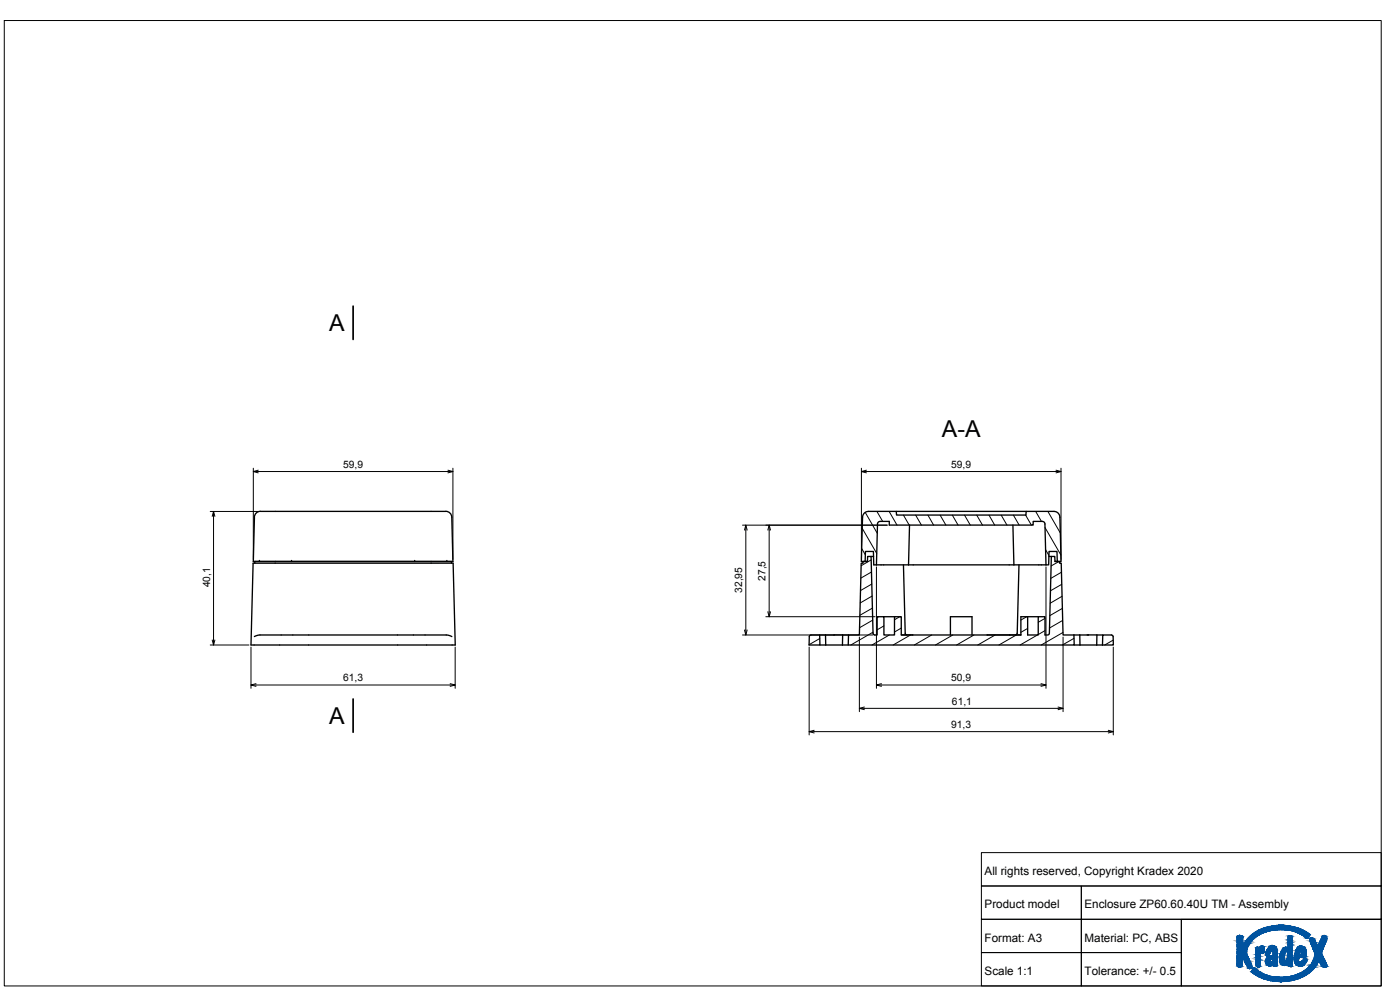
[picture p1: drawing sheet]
<svg xmlns="http://www.w3.org/2000/svg" width="420mm" height="297mm" viewBox="0 0 420 297" stroke-linecap="round" stroke-linejoin="round" font-family="sans-serif">
<defs><g id="words">
<g font-size="7">
<text x="98.8" y="99.4">A</text>
<text x="282.6" y="131.1">A-A</text>
<text x="98.8" y="217.2">A</text>
</g>
<g font-size="3.5">
<text x="295.5" y="262.5">All rights reserved, Copyright Kradex 2020</text>
<text x="295.5" y="272.5">Product model</text>
<text x="325.5" y="272.5">Enclosure ZP60.60.40U TM - Assembly</text>
<text x="295.5" y="282.5">Format: A3</text>
<text x="325.5" y="282.5">Material: PC, ABS</text>
<text x="295.5" y="292.5">Scale 1:1</text>
<text x="325.5" y="292.5">Tolerance: +/- 0.5</text>
</g>
<g font-size="3.1">
<text x="103" y="140.4">59,9</text>
<text x="285.5" y="140.4">59,9</text>
<text x="63" y="176.2" transform="rotate(-90 63 176.2)">40,1</text>
<text x="222.8" y="177.9" transform="rotate(-90 222.8 177.9)">32,95</text>
<text x="229.8" y="174.3" transform="rotate(-90 229.8 174.3)">27,5</text>
<text x="103" y="204.5">61,3</text>
<text x="285.5" y="204.5">50,9</text>
<text x="285.7" y="211.5">61,1</text>
<text x="285.5" y="218.5">91,3</text>
</g>
</g></defs>
<!-- layer: MD_Visible -->
<g fill="#000">
<circle cx="77.8" cy="168.5" r=".2"/>
<circle cx="87.5" cy="168.5" r=".2"/>
<circle cx="124.5" cy="168.5" r=".2"/>
<circle cx="134.1" cy="168.5" r=".2"/>
</g>
<g fill="none" stroke="#000" stroke-width=".4">
<path d="M269 153.4h39M273 157.5l-.3 12M304 157.5l.3 12M129.4 168.5h6.5l-.3-13.3a2.09 2.09 0 0 0-2.7-1.8h-54.2a1.93 1.93 0 0 0-2.4 1.8l-.3 13.3h6.6M129.4 168.5h6.1v.5M129.4 168.5h-52.9v.5M136 169h-60l-.7 24.5h61.3l-.6-24.5M259.6 168.5h.7M261.4 167h.8M263 169.5h9.7M263 169.5l.3-12.4 .4-.5 .4-.2h2.8v1.1h43.2v-1.1l2.9 .1 .6 .6 .3 12.4M263 169.5h-.8l-.1-4h-2.4l-.1 3h-1.1l.4-13.3a1.77 1.77 0 0 1 1.7-1.8h8.4l.1 1.1h38.8l.1-1.1h8.3a1.77 1.77 0 0 1 1.8 1.8l.3 13.3h-1.1l-.1-3h-2.4l-.1 4h-.8"/>
<path d="M271.1 169.5l.6 20.5 .4 .5M272.7 169.5h31.6M304.3 169.5h9.6M305.8 169.5l-.5 20.5-.4 .5M314.8 167h.7M316.6 168.5h.7M76.3 191l1.5-.5h56.1l1.7 .5M243 190.7l3-.2 .1 3h-3.3zM246 190.5h1.7M246.1 193.5h1.7M247.7 190.5l.1 3M247.8 193.5h5"/>
<path d="M252.8 193.5h1.8M252.9 190.5h-5.2M252.9 190.5h1.7M252.9 190.5l-.1 3M265.3 185h3.1M270.5 190.5h3.4M273.9 190.5h.1M285.2 190.5v-5.5h6.5v5.5M296.3 190.5h6.7M296.3 190.5h.1M303 190.5h3.4M303 190.5h.1"/>
<path d="M306.4 190.5h-35.9v-5.5h-2.1v5.5h-3.1v-5.5h-2.1v5.5h-.9l-.3-.5-.6-23h-1l-.1 1.5h-1.3v.5h-.5l-.6 21.5h-3.3v3h67.8l-.1-3M308.4 185v5.5h3.2v-5.5h2v5.5l1.2-.1 .7-23.4h1.1v1.5h1.4v.5h.5l.5 21.5h3.3M308.4 185h3.2M308.4 185h-2v5.5M322.3 190.5h1.8M322.4 193.5h1.7M324.1 190.5h2.6M324.1 190.5v3M324.1 193.5h5M326.3 190.5h2.9M329.1 193.5h1.8M331 190.5h-1.8l-.1 3"/>
<path d="M331 190.5l2.9 .2 .2 2.8h-3.2z"/>
</g>
<!-- layer: Tabelka -->
<path d="M1.3 6.2h413.2v289.6h-413.2zM294.5 255.8h120v10h-120zM294.5 275.8h30v10h-30zM294.5 265.8h30v10h-30zM324.5 265.8h90v30h-60v-20h60h-90zM324.5 275.8h30v10h-30zM294.5 285.8h30v10h-30zM324.5 285.8h30v10h-30z" fill="none" stroke="#000" stroke-width=".3"/>
<g fill="#00539f" stroke="#00539f" stroke-width=".3">
<path d="M383.7 277.6h1.3z"/>
<path d="M390.8 280.6h2.3z"/>
<path d="M371.9 280.6h.3z"/>
<path d="M386.9 280.7h.2z"/>
<path d="M371.5 280.8h1.2z"/>
<path d="M393.4 281.3l.2 .1z"/>
<path d="M381.6 283.7h.2z"/>
<path d="M390.2 283.8h.2z"/>
<path d="M378.7 283.8h.1z"/>
<path d="M377.3 284.2h.2z"/>
<path d="M385.7 284.2h.3z"/>
<path d="M378.8 286.1h.2z"/>
<path d="M390.6 286.3h1.4z"/>
<path d="M381.4 286.9h.2z"/>
<path d="M391.6 287.5h.2z"/>
<path d="M385.4 289.7h.1z"/>
<path d="M385.4 289.7h.2z"/>
<path d="M381 289.8h.3z"/>
<path d="M390 289.9h.7z"/>
<path d="M382.6 289.9h.4z"/>
<path d="M387.2 290h.4z"/>
<path d="M377.4 290.1h.5z"/>
<path d="M372 290.2h.2z"/>
<path d="M397.4 290.2h.2z"/>
<path d="M376.3 290.3h.1z"/>
<path d="M375 290.6h.2z"/>
<path d="M383.7 277.6h1.7zM383.5 277.6h1.9z"/>
<path d="M383.5 277.6l2.3 .1zM383 277.7h2.8z"/>
<path d="M383 277.7h3.3zM382.6 277.7h3.7z"/>
<path d="M382.6 277.7h3.9zM382.3 277.7h4.2z"/>
<path d="M382.3 277.7l4.9 .2zM381.7 277.9h5.5z"/>
<path d="M381.7 277.9h5.5zM381.6 277.9h5.6z"/>
<path d="M381.6 277.9l6.2 .1zM381 278h6.8z"/>
<path d="M381 278h7.1zM380.8 278h7.3z"/>
<path d="M380.8 278l7.7 .1zM380.4 278.1h8.1z"/>
<path d="M380.4 278.1l8.5 .2zM379.9 278.3h9z"/>
<path d="M379.9 278.3h9.2zM379.7 278.3h9.4z"/>
<path d="M379.7 278.3l10 .2-.6-.2zM379.2 278.5l.5-.2 10 .2z"/>
<path d="M379.2 278.5h10.6zM379.1 278.5h10.7z"/>
<path d="M379.1 278.5l11.2 .2-.5-.2zM378.6 278.7l.5-.2 11.2 .2z"/>
<path d="M378.6 278.7l11.9 .1zM378.3 278.8h12.2z"/>
<path d="M378.3 278.8l12.4 .1zM378.2 278.9h12.5z"/>
<path d="M384.4 278.9h6.3zM384.4 278.9h6.3z"/>
<path d="M378.2 278.9h6.2zM378.2 278.9h6.2z"/>
<path d="M384.5 278.9h6.2zM384.5 278.9h6.2z"/>
<path d="M378.2 278.9h6zM378.2 278.9h6.2z"/>
<path d="M384.5 278.9h6.2zM384.5 278.9h6.2z"/>
<path d="M378.2 278.9h6zM378.1 278.9h5.4z"/>
<path d="M384.7 278.9l6.1 .1zM384.7 278.9l6.1 .1z"/>
<path d="M378.1 278.9h5.4zM378 279h4.8zM378 279h4.8zM378 279h4.8z"/>
<path d="M385.6 279h5.4zM385.6 279h5.4z"/>
<path d="M378 279h4.8zM377.8 279.1h4.3z"/>
<path d="M386.4 279l4.9 .2zM386.4 279l4.9 .2zM387.2 279.2h4.1zM387.2 279.2h4.1z"/>
<path d="M377.8 279.1h4.3zM377.6 279.2h3.9z"/>
<path d="M377.6 279.2h3.9zM377.5 279.3h3.7z"/>
<path d="M377.5 279.3h3.7zM377.3 279.4h3.5z"/>
<path d="M387.2 279.2l4.4 .2-.3-.2zM387.2 279.2l4.4 .2h-3.6z"/>
<path d="M377.3 279.4l2.9 .1 .6-.1zM377 279.5l.3-.1 2.9 .1z"/>
<path d="M377 279.5h3.2zM376.9 279.6h3.2z"/>
<path d="M388 279.4l4 .2-.4-.2zM388 279.4l4 .2h-3.3z"/>
<path d="M388.7 279.6h3.3zM388.7 279.6h3.3z"/>
<path d="M376.9 279.6l2.7 .1 .5-.1zM376.7 279.7l.2-.1 2.7 .1z"/>
<path d="M376.7 279.7h2.9zM376.4 279.9h2.8z"/>
<path d="M388.8 279.6l3.6 .3-.4-.3zM388.8 279.6l3.6 .3h-2.9z"/>
<path d="M376.4 279.9h2.8zM376.3 280h2.7z"/>
<path d="M389.5 279.9l3.1 .1zM389.5 279.9l3.1 .1z"/>
<path d="M376.3 280l2.2 .2 .5-.2zM376 280.2l.3-.2 2.2 .2z"/>
<path d="M389.7 280l3.2 .2-.3-.2zM389.7 280l3.2 .2h-2.7z"/>
<path d="M376 280.2h2.5zM376 280.2h2.5z"/>
<path d="M390.2 280.2h2.8zM390.2 280.2h2.8z"/>
<path d="M390.2 280.2l2.8 .1zM390.2 280.2l2.8 .1z"/>
<path d="M390.3 280.3h2.7zM390.3 280.3h2.7z"/>
<path d="M390.3 280.3h2.8zM390.3 280.3h2.8z"/>
<path d="M390.3 280.3h2.8zM390.3 280.3h2.8z"/>
<path d="M390.4 280.3l2.7 .1zM390.4 280.3l2.7 .1z"/>
<path d="M390.4 280.4h2.7zM390.4 280.4h2.7z"/>
<path d="M390.5 280.4l2.6 .1zM390.5 280.4l2.6 .1z"/>
<path d="M376 280.2l1.9 .3 .6-.3zM375.6 280.5l.4-.3 1.9 .3z"/>
<path d="M375.6 280.5h2.3zM375.5 280.6h2.3z"/>
<path d="M390.6 280.5h2.5zM390.6 280.5l2.5 .1zM390.8 280.6h2.3z"/>
<path d="M390.8 280.6h2.3zM390.8 280.6h2.3z"/>
<path d="M371.9 280.6l.3 .1zM371.9 280.7h.3z"/>
<path d="M390.9 280.6h2.2zM390.9 280.6l2.1 .1z"/>
<path d="M397.3 280.7h.2zM397.3 280.7h.2z"/>
<path d="M371.9 280.7h.6zM371.7 280.7h.8z"/>
<path d="M371.7 280.7h.8zM371.6 280.7h.9z"/>
<path d="M386.9 280.7h.3zM386.9 280.7h.3z"/>
<path d="M397.3 280.7h.3zM397.2 280.7h.4z"/>
<path d="M386.9 280.7h.4zM386.8 280.7h.5z"/>
<path d="M397.2 280.7h.5zM397.1 280.7h.6z"/>
<path d="M391 280.7h2zM391 280.7l2 .1z"/>
<path d="M386.8 280.7l.6 .1zM386.8 280.7l.6 .1z"/>
<path d="M371.6 280.7l1.1 .1zM371.5 280.8h1.2zM371.5 280.8h1.2z"/>
<path d="M386.8 280.8h.7zM386.7 280.8h.8z"/>
<path d="M375.5 280.6l1.9 .2 .4-.2zM375.3 280.8l.2-.2 1.9 .2z"/>
<path d="M371.5 280.8h1.3zM371.5 280.8h1.3z"/>
<path d="M397.1 280.7l.7 .1zM397.1 280.7l.7 .1z"/>
<path d="M386.7 280.8l.9 .1zM386.7 280.8l.9 .1z"/>
<path d="M397 280.8l.8 .1zM397 280.9h.8z"/>
<path d="M386.6 280.9h1.1zM386.6 280.9h1.1z"/>
<path d="M371.4 280.8l1.4 .1zM371.4 280.9h1.4z"/>
<path d="M371.4 280.9h1.4zM371.4 280.9h1.4z"/>
<path d="M397 280.9h.9zM397 280.9h.9z"/>
<path d="M375.3 280.8h2.1zM375.1 280.9h2.1z"/>
<path d="M397 280.9h.9zM397 280.9h.9z"/>
<path d="M391.1 280.8l1.7 .2 .2-.2zM391.1 280.8l1.7 .2h-1.4z"/>
<path d="M391.4 281h1.4zM391.4 281h1.4z"/>
<path d="M396.9 280.9l1.1 .1zM396.9 280.9l1.1 .1z"/>
<path d="M371.3 280.9l1.6 .1zM371.3 280.9l1.6 .1z"/>
<path d="M396.9 281h1.1zM396.9 281h1.1z"/>
<path d="M386.6 280.9l1.2 .1zM386.6 280.9l1.2 .1zM386.6 281h1.2zM386.6 281h1.2z"/>
<path d="M371.3 281h1.6zM371.3 281h1.6z"/>
<path d="M386.6 281l1.2 .1zM386.6 281l1.2 .1z"/>
<path d="M396.9 281l1.2 .1zM396.9 281l1.2 .1z"/>
<path d="M371.3 281l1.6 .1zM371.3 281l1.6 .1z"/>
<path d="M386.6 281.1h1.2zM386.6 281.1h1.2zM386.6 281.1h1.2zM386.6 281.1h1.2z"/>
<path d="M375.1 280.9l1.9 .2 .2-.2zM375.1 280.9l1.9 .2h-2.1z"/>
<path d="M386.6 281.1l1.3 .1zM386.6 281.1l1.3 .1z"/>
<path d="M371.3 281.1l1.6 .1zM371.3 281.1l1.6 .1z"/>
<path d="M386.6 281.2h1.3zM386.6 281.2h1.3z"/>
<path d="M391.4 281l1.2 .2 .2-.2zM391.4 281l1.2 .2h-.9z"/>
<path d="M396.8 281.1l1.3 .1zM396.8 281.1l1.3 .1h-1.4z"/>
<path d="M371.3 281.2h1.6zM371.3 281.2h1.6zM371.3 281.2h1.6zM371.3 281.2h1.6z"/>
<path d="M396.7 281.2l1.5 .1zM396.7 281.2l1.5 .1z"/>
<path d="M371.3 281.2l1.6 .1zM371.3 281.2l1.6 .1z"/>
<path d="M371.3 281.3h1.6zM371.3 281.3h1.6zM371.3 281.3h1.6zM371.3 281.3h1.6z"/>
<path d="M371.3 281.3h1.6zM371.3 281.3h1.6z"/>
<path d="M374.9 281.1l1.8 .2 .3-.2zM374.9 281.1l1.8 .2h-2z"/>
<path d="M386.6 281.2l1.3 .1zM386.6 281.2l1.3 .1zM386.6 281.3h1.3zM386.6 281.3h1.3z"/>
<path d="M371.3 281.3h1.6zM371.3 281.3h1.6z"/>
<path d="M391.7 281.2h.9zM391.7 281.2l.8 .1z"/>
<path d="M371.3 281.3h1.6zM371.3 281.3h1.6z"/>
<path d="M393.4 281.4h.2zM393.3 281.4h.3z"/>
<path d="M393.3 281.4h.4zM393.3 281.4h.4z"/>
<path d="M386.6 281.3l1.3 .1zM386.6 281.3l1.3 .1z"/>
<path d="M391.9 281.3h.6zM391.9 281.3l.6 .1z"/>
<path d="M393.3 281.4h.4zM393.2 281.4h.5z"/>
<path d="M393.2 281.4h.5zM393.2 281.4h.5z"/>
<path d="M393.2 281.4h.6zM393.2 281.4h.6z"/>
<path d="M371.3 281.3l1.6 .1zM371.3 281.3l1.6 .1z"/>
<path d="M371.3 281.4h1.6zM371.3 281.4h1.6z"/>
<path d="M392 281.4h.5zM392 281.4h.4z"/>
<path d="M386.6 281.4l1.3 .1zM386.6 281.4l1.3 .1z"/>
<path d="M393.2 281.4l.7 .1zM393.2 281.4l.7 .1z"/>
<path d="M374.7 281.3h2zM374.7 281.3l1.8 .2h-1.9z"/>
<path d="M393.1 281.5h.9zM393.1 281.5h.9z"/>
<path d="M386.6 281.5h1.3zM386.6 281.5h1.3z"/>
<path d="M392 281.4h.4zM392 281.4l.4 .1zM392.1 281.5h.3zM392.1 281.5h.3z"/>
<path d="M396.7 281.3l1.5 .2v-.2zM396.7 281.3l1.5 .2h-1.6z"/>
<path d="M392.1 281.5h.3zM392.1 281.5h.3z"/>
<path d="M392.1 281.5h.3zM392.1 281.5h.3zM392.1 281.5h.3zM392.1 281.5h.3zM392.1 281.5h.3zM392.1 281.5h.3zM392.1 281.5h.3zM392.1 281.5h.3z"/>
<path d="M386.6 281.5l1.3 .1zM386.6 281.5l1.3 .1z"/>
<path d="M396.6 281.5l1.6 .1zM396.6 281.5l1.6 .1z"/>
<path d="M392.1 281.5h.3zM392.1 281.5l.2 .1z"/>
<path d="M393.1 281.5l1.1 .1zM393.1 281.5l1.1 .1z"/>
<path d="M393.1 281.6h1.1zM393.1 281.6h1.1z"/>
<path d="M371.3 281.4l1.6 .2v-.2zM371.3 281.4l1.6 .2h-1.6z"/>
<path d="M371.3 281.6l1.6 .1zM371.3 281.6l1.6 .1z"/>
<path d="M386.6 281.6l1.3 .1zM386.6 281.6l1.3 .1z"/>
<path d="M374.6 281.5l1.7 .2 .2-.2zM374.6 281.5l1.7 .2h-2z"/>
<path d="M393.1 281.6l1.2 .1zM393.1 281.6l1.2 .1h-1.3z"/>
<path d="M393 281.7h1.4zM393 281.7h1.4z"/>
<path d="M396.6 281.6l1.6 .2v-.2zM396.6 281.6l1.6 .2h-1.8z"/>
<path d="M374.3 281.7h2zM374.3 281.7l1.8 .1z"/>
<path d="M386.6 281.7l1.3 .2v-.2zM386.6 281.7l1.3 .2h-1.3z"/>
<path d="M371.3 281.7l1.6 .2v-.2zM371.3 281.7l1.6 .2h-1.6z"/>
<path d="M393 281.7l1.5 .2-.1-.2zM393 281.7l1.5 .2h-1.4z"/>
<path d="M393.1 281.9h1.4zM393.1 281.9h1.4z"/>
<path d="M396.4 281.8l1.8 .2v-.2zM396.4 281.8l1.8 .2h-1.8z"/>
<path d="M386.6 281.9l1.3 .1zM386.6 281.9l1.3 .1z"/>
<path d="M371.3 281.9l1.6 .1zM371.3 281.9l1.6 .1z"/>
<path d="M393.1 281.9l1.5 .1zM393.1 281.9l1.5 .1z"/>
<path d="M393.1 282h1.5zM393.1 282h1.5z"/>
<path d="M393.1 282l1.5 .1zM393.1 282l1.5 .1z"/>
<path d="M396.4 282h1.8zM396.4 282l1.8 .1z"/>
<path d="M393.1 282.1h1.5zM393.1 282.1h1.5z"/>
<path d="M374.3 281.8l1.5 .3 .3-.3zM374.3 281.8l1.5 .3h-1.8z"/>
<path d="M371.3 282l1.6 .2v-.2zM371.3 282l1.6 .2h-1.6z"/>
<path d="M393.1 282.1l1.5 .1zM393.1 282.1l1.5 .1z"/>
<path d="M374 282.1h1.8zM374 282.1l1.7 .1z"/>
<path d="M396.3 282.1h1.9zM396.3 282.1l1.8 .1h-1.9z"/>
<path d="M386.6 282l1.3 .3v-.3zM386.6 282l1.3 .3h-1.3z"/>
<path d="M396.2 282.2h1.9zM396.2 282.2l1.9 .1z"/>
<path d="M396.2 282.3h1.9zM396.2 282.3h1.9z"/>
<path d="M386.6 282.3h1.3zM386.6 282.3h1.3z"/>
<path d="M393.1 282.2l1.6 .2-.1-.2zM393.1 282.2l1.6 .2h-1.6z"/>
<path d="M371.3 282.2l1.6 .2v-.2zM371.3 282.2l1.6 .2h-1.6z"/>
<path d="M393.1 282.4h1.6zM393.1 282.4h1.6z"/>
<path d="M396.2 282.3h1.9zM396.2 282.3l1.9 .1z"/>
<path d="M396.2 282.4h1.9zM396.2 282.4h1.8z"/>
<path d="M396.2 282.4h1.8zM396.2 282.4h1.8z"/>
<path d="M396.1 282.4h1.9zM396.1 282.4l1.9 .2z"/>
<path d="M374 282.2l1.5 .4 .2-.4zM374 282.2l1.5 .4h-1.8z"/>
<path d="M373.7 282.6h1.8zM373.7 282.6h1.7z"/>
<path d="M396.1 282.6h1.9zM396.1 282.6h1.8z"/>
<path d="M396.1 282.6l1.8 .1zM396.1 282.6l1.8 .1z"/>
<path d="M393.1 282.4l1.8 .3-.2-.3zM393.1 282.4l1.8 .3h-1.6z"/>
<path d="M371.3 282.4l1.6 .3v-.3zM371.3 282.4l1.6 .3h-1.6z"/>
<path d="M386.6 282.3l1.3 .5v-.5zM386.6 282.3l1.3 .5h-1.3z"/>
<path d="M386.6 282.8h1.3zM386.6 282.8h1.3z"/>
<path d="M371.3 282.7l1.6 .1zM371.3 282.7l1.6 .1z"/>
<path d="M396.1 282.7l1.7 .2 .1-.2zM396.1 282.7l1.7 .2h-1.8z"/>
<path d="M393.3 282.7l1.7 .2zM393.3 282.7l1.7 .2zM393.3 282.9h1.7zM393.3 282.9h1.7z"/>
<path d="M393.3 282.9h1.7zM393.3 282.9h1.7z"/>
<path d="M393.4 282.9h1.6zM393.4 282.9h1.6z"/>
<path d="M396 282.9h1.8zM396 282.9l1.8 .1z"/>
<path d="M371.3 282.8l1.6 .2v-.2zM371.3 282.8l1.6 .2h-1.6z"/>
<path d="M393.4 282.9l1.6 .1zM393.4 282.9l1.6 .1z"/>
<path d="M373.7 282.6l1.4 .4 .3-.4zM373.7 282.6l1.4 .4h-1.6z"/>
<path d="M395.9 283h1.9zM395.9 283l1.9 .1z"/>
<path d="M373.5 283h1.6zM373.5 283l1.6 .1z"/>
<path d="M393.4 283l1.7 .1zM393.4 283l1.7 .1z"/>
<path d="M393.4 283.1h1.7zM393.4 283.1h1.7z"/>
<path d="M373.5 283.1h1.6zM373.5 283.1h1.6z"/>
<path d="M373.4 283.1h1.7zM373.4 283.1h1.6z"/>
<path d="M373.4 283.1h1.6zM373.4 283.1l1.6 .1zM373.4 283.2h1.6zM373.4 283.2h1.6zM373.4 283.2h1.6zM373.4 283.2h1.6z"/>
<path d="M373.4 283.2h1.6zM373.4 283.2h1.6z"/>
<path d="M371.3 283l1.6 .2v-.2zM371.3 283l1.6 .2h-1.6z"/>
<path d="M393.4 283.1l1.7 .1zM393.4 283.1l1.7 .1z"/>
<path d="M395.9 283.1l1.8 .1 .1-.1zM395.9 283.1l1.8 .1h-1.8z"/>
<path d="M386.6 282.8l1.3 .5v-.5zM386.6 282.8l1.3 .5h-1.3z"/>
<path d="M386.6 283.3h1.3zM386.6 283.3h1.3z"/>
<path d="M373.4 283.2h1.6zM373.4 283.2l1.6 .1z"/>
<path d="M371.3 283.2l1.6 .1zM371.3 283.2l1.6 .1z"/>
<path d="M395.9 283.2h1.8zM395.9 283.2l1.8 .1z"/>
<path d="M393.5 283.2l1.7 .1zM393.5 283.2l1.7 .1zM393.5 283.3h1.7zM393.5 283.3h1.7z"/>
<path d="M393.5 283.3h1.7zM393.5 283.3h1.7zM393.5 283.3h1.7zM393.5 283.3h1.7z"/>
<path d="M373.4 283.3h1.6zM373.4 283.3l1.5 .1z"/>
<path d="M371.3 283.3l1.6 .1zM371.3 283.3l1.6 .1z"/>
<path d="M395.8 283.3h1.9zM395.8 283.3l1.8 .1z"/>
<path d="M393.5 283.3l1.7 .1zM393.5 283.3l1.7 .1z"/>
<path d="M373.3 283.4h1.6zM373.3 283.4h1.6z"/>
<path d="M373.3 283.4h1.6zM373.3 283.4h1.6z"/>
<path d="M371.3 283.4h1.6zM371.3 283.4h1.6z"/>
<path d="M371.3 283.4h1.6zM371.3 283.4h1.6z"/>
<path d="M373.3 283.4h1.6zM373.3 283.4h1.6z"/>
<path d="M373.3 283.4h1.6zM373.3 283.4l1.5 .1z"/>
<path d="M395.8 283.4h1.8zM395.8 283.4l1.7 .1z"/>
<path d="M373.2 283.5h1.6zM373.2 283.5h1.6z"/>
<path d="M393.5 283.4l1.8 .2-.1-.2zM393.5 283.4l1.8 .2h-1.7z"/>
<path d="M393.6 283.6h1.7zM393.6 283.6h1.7z"/>
<path d="M371.3 283.4l1.6 .2v-.2zM371.3 283.4l1.6 .2h-1.6z"/>
<path d="M381.6 283.7h.3zM381.6 283.7h.3z"/>
<path d="M373.2 283.5h1.6zM373.2 283.5l1.5 .2h-1.5z"/>
<path d="M386.6 283.3l1.3 .4v-.4zM386.6 283.3l1.3 .4h-1.4z"/>
<path d="M395.7 283.5l1.8 .2v-.2zM395.7 283.5l1.8 .2h-1.8z"/>
<path d="M381.6 283.7h.6zM381.4 283.7h.8z"/>
<path d="M371.3 283.6l1.6 .2zM371.3 283.6l1.6 .2z"/>
<path d="M393.6 283.6l1.8 .2-.1-.2zM393.6 283.6l1.8 .2h-1.7z"/>
<path d="M381.4 283.7l.9 .1zM381.3 283.8h1z"/>
<path d="M386.5 283.7l1.4 .1zM386.5 283.7l1.4 .1z"/>
<path d="M373.2 283.7h1.5zM373.2 283.7l1.5 .1z"/>
<path d="M371.3 283.8h1.6zM371.3 283.8h1.6z"/>
<path d="M395.7 283.7h1.8zM395.7 283.7l1.7 .1z"/>
<path d="M390.2 283.8h.4zM390 283.8h.6z"/>
<path d="M378.7 283.8h.2zM378.6 283.8h.3z"/>
<path d="M378.6 283.8l.4 .1zM378.6 283.8l.4 .1z"/>
<path d="M393.7 283.8l1.8 .1zM393.7 283.8l1.8 .1z"/>
<path d="M371.3 283.8l1.6 .1zM371.3 283.8l1.6 .1z"/>
<path d="M390 283.8l.7 .1zM389.9 283.9h.8z"/>
<path d="M381.3 283.8l1.2 .1zM381.1 283.9h1.4z"/>
<path d="M378.6 283.9h.4zM378.4 283.9h.6z"/>
<path d="M395.6 283.8h1.8zM395.6 283.8l1.8 .1z"/>
<path d="M393.7 283.9h1.9zM393.7 283.9h1.9z"/>
<path d="M373.1 283.8h1.6zM373.1 283.8l1.5 .1z"/>
<path d="M378.4 283.9h.7zM378.4 283.9h.7z"/>
<path d="M381.1 283.9h1.5zM381.1 283.9h1.5z"/>
<path d="M371.3 283.9l1.6 .1zM371.3 283.9l1.6 .1z"/>
<path d="M389.9 283.9l1 .1zM389.8 284h1.1z"/>
<path d="M373.1 283.9h1.5zM373.1 283.9l1.5 .1zM373 284h1.6zM373 284h1.6z"/>
<path d="M378.4 283.9l.8 .1zM378.3 284h.9z"/>
<path d="M373 284h1.6zM373 284h1.6z"/>
<path d="M371.3 284h1.7zM371.3 284h1.7z"/>
<path d="M389.8 284h1.2zM389.7 284h1.3z"/>
<path d="M393.7 283.9h3.7zM393.7 283.9l3.6 .1z"/>
<path d="M381.1 283.9l1.6 .1zM381 284h1.7z"/>
<path d="M378.3 284h1zM378.3 284h1z"/>
<path d="M378.2 284l1.1 .1zM378.2 284l1.1 .1z"/>
<path d="M386.5 283.8l1.4 .3v-.3zM386.5 283.8l1.4 .3h-1.4z"/>
<path d="M389.7 284l1.5 .1zM389.7 284l1.5 .1z"/>
<path d="M381 284l1.8 .1zM381 284l1.8 .1z"/>
<path d="M378.2 284.1h1.1zM378.2 284.1h1.1z"/>
<path d="M380.9 284.1h2zM380.9 284.1h2z"/>
<path d="M378.2 284.1h1.1zM378.2 284.1h1.1z"/>
<path d="M393.8 284l3.5 .2v-.2zM393.8 284l3.5 .2h-3.4z"/>
<path d="M389.7 284.1l1.7 .1zM389.5 284.2h1.9z"/>
<path d="M378.2 284.1l1.2 .1zM378.2 284.1l1.2 .1z"/>
<path d="M389.5 284.2h1.9zM389.5 284.2h1.9z"/>
<path d="M386.5 284.1l1.4 .1zM386.5 284.1l1.4 .1z"/>
<path d="M377.3 284.2h.2zM377.2 284.2h.3z"/>
<path d="M385.7 284.2h.4zM385.6 284.2h.5z"/>
<path d="M377.2 284.2h.4zM377.1 284.2h.5z"/>
<path d="M378.1 284.2h1.3zM378.1 284.2h1.3z"/>
<path d="M385.6 284.2l.6 .1zM385.5 284.3h.7z"/>
<path d="M389.5 284.2l2 .1zM389.5 284.2l2 .1z"/>
<path d="M377.1 284.2l.5 .1zM377 284.3h.6z"/>
<path d="M380.9 284.1l2.1 .2-.1-.2zM380.9 284.1l2.1 .2h-2.3z"/>
<path d="M385.5 284.3h.8zM385.4 284.3h.9z"/>
<path d="M378.1 284.2l1.3 .1zM378.1 284.2l1.3 .1z"/>
<path d="M393.9 284.2h3.4zM393.9 284.2l3.3 .1z"/>
<path d="M380.7 284.3h2.3zM380.7 284.3h2.3z"/>
<path d="M386.5 284.2l1.4 .1zM386.5 284.2l1.4 .1z"/>
<path d="M385.4 284.3l.9 .1zM385.4 284.4h.9z"/>
<path d="M386.5 284.3l1.4 .1zM386.5 284.3l1.4 .1z"/>
<path d="M378.1 284.3l1.3 .1zM378.1 284.3l1.3 .1z"/>
<path d="M389.4 284.3l2.2 .1zM389.4 284.3l2.2 .1z"/>
<path d="M389.3 284.4h2.3zM389.3 284.4h2.3z"/>
<path d="M378.1 284.4h1.3zM378.1 284.4h1.3z"/>
<path d="M377 284.3l.8 .1zM377 284.3l.8 .1z"/>
<path d="M386.5 284.4h1.4zM386.5 284.4h1.4z"/>
<path d="M371.3 284l3.1 .4 .2-.4zM371.3 284l3.1 .4h-3.1z"/>
<path d="M385.4 284.4h1.1zM385.2 284.4h1.3z"/>
<path d="M393.9 284.3h3.3zM393.9 284.3l3.2 .1z"/>
<path d="M394 284.4l3.1 .1zM394 284.4l3.1 .1z"/>
<path d="M385.2 284.4l1.3 .1zM385.2 284.5h1.3z"/>
<path d="M377 284.4l.8 .1zM377 284.4l.8 .1z"/>
<path d="M385.2 284.5h1.3zM385.2 284.5h1.3z"/>
<path d="M386.5 284.4l1.4 .1zM386.5 284.4l1.4 .1z"/>
<path d="M377 284.5h.9zM377 284.5h.9z"/>
<path d="M378 284.4l1.4 .1zM378 284.4l1.4 .1z"/>
<path d="M377 284.5h1zM377 284.5h1z"/>
<path d="M386.5 284.5h1.4zM386.5 284.5h1.4zM386.5 284.5h1.4zM386.5 284.5h1.4z"/>
<path d="M385.2 284.5h1.3zM385.2 284.5h1.3z"/>
<path d="M377 284.5h2.4zM377 284.5h2.4z"/>
<path d="M389.3 284.4l2.4 .1zM389.3 284.4l2.4 .1z"/>
<path d="M377 284.5h2.4zM377 284.5h2.4z"/>
<path d="M376.9 284.5h2.5zM376.9 284.5h2.5zM376.9 284.5h2.5zM376.9 284.5h2.5z"/>
<path d="M380.7 284.3l2.5 .3-.2-.3zM380.7 284.3l2.5 .3h-2.7z"/>
<path d="M394 284.5h3.1zM394 284.5l3.1 .1z"/>
<path d="M376.9 284.5l2.5 .1zM376.9 284.5l2.5 .1z"/>
<path d="M380.5 284.6h2.7zM380.5 284.6h2.7z"/>
<path d="M376.9 284.6h2.5zM376.9 284.6h2.5z"/>
<path d="M385.2 284.5h2.7zM385.2 284.5l2.6 .1h-2.7z"/>
<path d="M389.2 284.5l2.6 .1zM389.2 284.5l2.6 .1z"/>
<path d="M394 284.6h3.1zM394 284.6h3.1z"/>
<path d="M394.1 284.6l3 .1zM394.1 284.6l3 .1z"/>
<path d="M389.2 284.6l2.6 .1zM389.2 284.6l2.6 .1z"/>
<path d="M376.9 284.6l2.5 .1zM376.9 284.6l2.5 .1z"/>
<path d="M394.1 284.7h3zM394.1 284.7h2.9z"/>
<path d="M376.9 284.7l2.5 .1zM376.9 284.7l2.5 .1z"/>
<path d="M394.1 284.7h2.9zM394.1 284.7l2.9 .1zM394.1 284.8h2.9zM394.1 284.8h2.9z"/>
<path d="M385.1 284.6l2.7 .2zM385.1 284.6l2.7 .2h-2.9z"/>
<path d="M380.5 284.6l2.8 .2-.1-.2zM380.5 284.6l2.8 .2h-2.9z"/>
<path d="M376.9 284.8h2.5zM376.9 284.8h2.5z"/>
<path d="M394.1 284.8h2.9zM394.1 284.8h2.9zM394.1 284.8h2.9zM394.1 284.8h2.9z"/>
<path d="M380.4 284.8h2.9zM380.4 284.8h2.9z"/>
<path d="M389.2 284.7l2.7 .2-.1-.2zM389.2 284.7l2.7 .2h-2.8z"/>
<path d="M376.9 284.8l2.5 .1zM376.9 284.8l2.5 .1z"/>
<path d="M394.1 284.8l2.9 .1zM394.1 284.8l2.9 .1z"/>
<path d="M394.1 284.9h2.9zM394.1 284.9h2.9zM394.2 284.9h2.8zM394.2 284.9h2.8z"/>
<path d="M371.3 284.4l3 .5 .1-.5zM371.3 284.4l3 .5h-3z"/>
<path d="M389.1 284.9h2.8zM389.1 284.9h2.8z"/>
<path d="M394.2 284.9h2.8zM394.2 284.9h2.8z"/>
<path d="M371.3 284.9h3zM371.3 284.9h3z"/>
<path d="M389 284.9l2.9 .1zM389 284.9l2.9 .1z"/>
<path d="M390.6 285h1.3zM390.6 285h1.3z"/>
<path d="M389 285h1.5zM389 285h1.6z"/>
<path d="M376.9 284.9l2.5 .1zM376.9 284.9l2.5 .1z"/>
<path d="M394.2 284.9h2.8zM394.2 284.9l2.7 .1z"/>
<path d="M389 285h1.5zM389 285h1.5z"/>
<path d="M390.6 285h1.4zM390.6 285h1.4z"/>
<path d="M390.7 285l1.3 .1zM390.7 285l1.3 .1z"/>
<path d="M380.3 284.8l3 .3v-.3zM380.3 284.8l3 .3h-3.1z"/>
<path d="M389 285h1.5zM389 285l1.4 .1z"/>
<path d="M380.2 285.1h3.1zM380.2 285.1h3.1z"/>
<path d="M371.3 284.9l2.9 .2 .1-.2zM371.3 284.9l2.9 .2h-2.9z"/>
<path d="M381.8 285.1h1.5zM381.8 285.1h1.5z"/>
<path d="M394.2 285h2.7zM394.2 285l2.7 .1z"/>
<path d="M376.9 285l2.5 .1v-.1zM376.9 285l2.5 .1h-2.5z"/>
<path d="M394.2 285.1h2.7zM394.2 285.1h2.7z"/>
<path d="M381.8 285.1h1.5zM381.8 285.1h1.5z"/>
<path d="M384.9 284.8l2.9 .3v-.3zM384.9 284.8l2.9 .3h-3.1z"/>
<path d="M380.2 285.1h1.6zM380.2 285.1l1.5 .1z"/>
<path d="M381.9 285.1l1.4 .1zM381.9 285.1l1.4 .1z"/>
<path d="M389 285.1h1.4zM389 285.1l1.3 .1z"/>
<path d="M376.9 285.1l2.5 .1zM376.9 285.1l2.5 .1z"/>
<path d="M390.7 285.1l1.3 .1zM390.7 285.1l1.3 .1z"/>
<path d="M381.9 285.2h1.4zM381.9 285.2h1.4z"/>
<path d="M384.7 285.1l3.1 .1zM384.7 285.1l3.1 .1z"/>
<path d="M386.3 285.2h1.5zM386.3 285.2h1.5z"/>
<path d="M384.6 285.2h1.7zM384.6 285.2h1.7z"/>
<path d="M384.6 285.2h1.7zM384.6 285.2h1.7z"/>
<path d="M386.3 285.2h1.5zM386.3 285.2h1.5z"/>
<path d="M381.9 285.2h1.4zM381.9 285.2h1.4z"/>
<path d="M390.7 285.2h1.3zM390.7 285.2h1.3zM390.8 285.2h1.2zM390.8 285.2h1.2z"/>
<path d="M376.9 285.2l2.5 .1zM376.9 285.2l2.5 .1z"/>
<path d="M384.6 285.2h1.7zM384.6 285.2l1.6 .1z"/>
<path d="M371.3 285.1l2.9 .2v-.2zM371.3 285.1l2.9 .2h-2.9z"/>
<path d="M380.2 285.2h1.5zM380.2 285.2l1.4 .1z"/>
<path d="M386.3 285.2l1.5 .1zM386.3 285.2l1.5 .1z"/>
<path d="M381.9 285.2l1.4 .1zM381.9 285.2l1.4 .1z"/>
<path d="M380.1 285.3h1.5zM380.1 285.3h1.5z"/>
<path d="M390.8 285.2l1.2 .1zM390.8 285.2l1.2 .1z"/>
<path d="M376.9 285.3h2.5zM376.9 285.3h2.5z"/>
<path d="M388.9 285.2h1.4zM388.9 285.2l1.4 .1h-1.4z"/>
<path d="M376.9 285.3h2.5zM376.9 285.3h2.5z"/>
<path d="M394.2 285.1l2.6 .2 .1-.2zM394.2 285.1l2.6 .2h-2.5z"/>
<path d="M384.6 285.3h1.6zM384.6 285.3h1.5z"/>
<path d="M376.9 285.3h2.5zM376.9 285.3h2.5z"/>
<path d="M380.1 285.3h1.5zM380.1 285.3l1.4 .1z"/>
<path d="M382 285.3l1.4 .1zM382 285.3l1.4 .1z"/>
<path d="M394.3 285.3h2.5zM394.3 285.3l2.5 .1z"/>
<path d="M386.4 285.3l1.4 .1zM386.4 285.3l1.4 .1z"/>
<path d="M376.9 285.3l2.5 .1zM376.9 285.3l2.5 .1z"/>
<path d="M371.3 285.3h2.9zM371.3 285.3l2.9 .1z"/>
<path d="M382 285.4h1.4zM382 285.4h1.4z"/>
<path d="M384.5 285.3h1.6zM384.5 285.3l1.5 .2z"/>
<path d="M386.4 285.4l1.4 .1zM386.4 285.4l1.4 .1z"/>
<path d="M390.8 285.3l1.2 .2v-.2zM390.8 285.3l1.2 .2h-1.2zM390.8 285.5h1.2zM390.8 285.5h1.2z"/>
<path d="M380 285.4h1.5zM380 285.4l1.4 .1z"/>
<path d="M376.9 285.4l2.5 .1zM376.9 285.4l2.5 .1z"/>
<path d="M386.4 285.5h1.4zM386.4 285.5h1.4z"/>
<path d="M380 285.5h1.4zM380 285.5h1.4z"/>
<path d="M390.8 285.5h1.2zM390.8 285.5h1.2z"/>
<path d="M371.3 285.4h2.9zM371.3 285.4l2.9 .1z"/>
<path d="M386.4 285.5h1.4zM386.4 285.5h1.4z"/>
<path d="M390.8 285.5l1.2 .1zM390.8 285.5l1.2 .1zM390.8 285.6h1.2zM390.8 285.6h1.2z"/>
<path d="M376.9 285.5h2.5zM376.9 285.5l2.5 .1z"/>
<path d="M390.8 285.6h1.2zM390.8 285.6h1.2z"/>
<path d="M382 285.4l1.4 .2v-.2zM382 285.4l1.4 .2h-1.4z"/>
<path d="M386.4 285.5l1.4 .1zM386.4 285.5l1.4 .1z"/>
<path d="M382 285.6h1.4zM382 285.6h1.4z"/>
<path d="M384.5 285.5h1.5zM384.5 285.5l1.4 .1z"/>
<path d="M384.4 285.6h1.5zM384.4 285.6h1.5z"/>
<path d="M388.9 285.3l1.2 .3 .2-.3zM388.9 285.3l1.2 .3h-1.3z"/>
<path d="M394.3 285.4l2.4 .2 .1-.2zM394.3 285.4l2.4 .2h-2.3z"/>
<path d="M371.3 285.5h2.9zM371.3 285.5l2.8 .1z"/>
<path d="M376.9 285.6h2.5zM376.9 285.6l2.5 .1z"/>
<path d="M390.8 285.6l1.2 .1zM390.8 285.6l1.2 .1z"/>
<path d="M371.3 285.6l2.8 .1zM371.3 285.6l2.8 .1z"/>
<path d="M388.8 285.6h1.3zM388.8 285.6l1.3 .1z"/>
<path d="M376.9 285.7h2.5zM376.9 285.7h2.5z"/>
<path d="M390.8 285.7h1.2zM390.8 285.7h1.2z"/>
<path d="M376.9 285.7h1.5zM376.9 285.7h1.5z"/>
<path d="M380 285.5l1.3 .2 .1-.2zM380 285.5l1.3 .2h-1.4z"/>
<path d="M378.4 285.7h1zM378.4 285.7h.9z"/>
<path d="M394.4 285.6h2.3zM394.4 285.6l2.3 .1z"/>
<path d="M376.9 285.7h1.5zM376.9 285.7l1.4 .1z"/>
<path d="M371.3 285.7l2.8 .1zM371.3 285.7l2.8 .1z"/>
<path d="M386.4 285.6l1.4 .2v-.2zM386.4 285.6l1.4 .2h-1.4z"/>
<path d="M384.4 285.6l1.4 .2 .1-.2zM384.4 285.6l1.4 .2h-1.4z"/>
<path d="M382 285.6l1.4 .2v-.2zM382 285.6l1.4 .2h-1.4z"/>
<path d="M378.5 285.7h.8zM378.5 285.7l.8 .1z"/>
<path d="M394.5 285.7h2.2zM394.5 285.7l2.2 .1z"/>
<path d="M378.5 285.8h.8zM378.5 285.8h.8z"/>
<path d="M376.9 285.8h1.4zM376.9 285.8h1.4z"/>
<path d="M390.8 285.7l1.2 .1zM390.8 285.7l1.2 .1z"/>
<path d="M376.9 285.8l1.4 .1zM376.9 285.8l1.4 .1z"/>
<path d="M382 285.8l1.4 .1zM382 285.8l1.4 .1z"/>
<path d="M388.7 285.7l1.4 .2v-.2zM388.7 285.7l1.4 .2h-1.4z"/>
<path d="M379.9 285.7l1.3 .2 .1-.2zM379.9 285.7l1.3 .2h-1.4z"/>
<path d="M371.3 285.8l2.8 .1zM371.3 285.8l2.8 .1z"/>
<path d="M378.5 285.8h.8zM378.5 285.8l.7 .1z"/>
<path d="M378.6 285.9h.6zM378.6 285.9h.6zM378.6 285.9h.6zM378.6 285.9h.6z"/>
<path d="M376.9 285.9h1.4zM376.9 285.9h1.4z"/>
<path d="M390.7 285.8l1.3 .1zM390.7 285.8l1.3 .1z"/>
<path d="M394.5 285.8l2.2 .2v-.2zM394.5 285.8l2.2 .2h-2.2z"/>
<path d="M384.4 285.8l1.3 .2 .1-.2zM384.4 285.8l1.3 .2h-1.4z"/>
<path d="M388.7 285.9h1.4zM388.7 285.9l1.3 .1z"/>
<path d="M378.6 285.9h.6zM378.6 285.9l.5 .1z"/>
<path d="M390.7 285.9l1.3 .1zM390.7 285.9l1.3 .1z"/>
<path d="M382.1 285.9l1.3 .1v-.1zM382.1 285.9l1.3 .1h-1.3z"/>
<path d="M378.7 286h.4zM378.7 286h.4z"/>
<path d="M390.7 286h1.3zM390.7 286h1.3z"/>
<path d="M384.3 286h1.4zM384.3 286l1.3 .1z"/>
<path d="M371.3 285.9l2.8 .2v-.2zM371.3 285.9l2.8 .2h-2.8z"/>
<path d="M376.9 285.9h1.4zM376.9 285.9l1.4 .2z"/>
<path d="M371.3 286.1h2.8zM371.3 286.1h2.8z"/>
<path d="M378.7 286h.4zM378.7 286l.3 .1z"/>
<path d="M379.8 285.9l1.3 .2 .1-.2zM379.8 285.9l1.3 .2h-1.3z"/>
<path d="M378.8 286.1h.2zM378.8 286.1h.2z"/>
<path d="M394.5 286l2.2 .1zM394.5 286l2.2 .1z"/>
<path d="M388.6 286h1.4zM388.6 286l1.4 .1z"/>
<path d="M388.6 286.1h1.4zM388.6 286.1h1.4z"/>
<path d="M390.7 286l1.3 .1zM390.7 286l1.3 .1z"/>
<path d="M394.6 286.1h2.1zM394.6 286.1h2.1z"/>
<path d="M379.8 286.1h1.3zM379.8 286.1l1.3 .1z"/>
<path d="M382.1 286l1.3 .2zM382.1 286l1.3 .2z"/>
<path d="M388.6 286.1h1.4zM388.6 286.1l1.3 .1z"/>
<path d="M371.3 286.1l2.9 .1zM371.3 286.1l2.9 .1z"/>
<path d="M390.7 286.1l1.3 .1zM390.7 286.1l1.3 .1z"/>
<path d="M388.6 286.2h1.3zM388.6 286.2h1.3z"/>
<path d="M384.3 286.1h1.3zM384.3 286.1l1.3 .1h-1.4z"/>
<path d="M376.9 286.1l1.4 .1v-.1zM376.9 286.1l1.4 .1h-1.4z"/>
<path d="M390.7 286.2l1.3 .1zM390.7 286.2l1.3 .1z"/>
<path d="M379.8 286.2h1.3zM379.8 286.2l1.2 .1z"/>
<path d="M394.6 286.1l2.1 .2zM394.6 286.1l2.1 .2z"/>
<path d="M390.6 286.3h1.4zM390.6 286.3h1.4zM390.6 286.3h1.4z"/>
<path d="M388.6 286.2l1.4 .1zM388.6 286.2l1.4 .1z"/>
<path d="M390.6 286.3h1.4zM390.5 286.3h1.5z"/>
<path d="M382.1 286.2l1.3 .1v-.1zM382.1 286.2l1.3 .1h-1.3z"/>
<path d="M371.3 286.2l2.9 .1zM371.3 286.2l2.9 .1z"/>
<path d="M376.9 286.2l1.4 .1zM376.9 286.2l1.4 .1z"/>
<path d="M379.8 286.3h1.2zM379.8 286.3h1.1z"/>
<path d="M390.5 286.3h1.5zM390.4 286.3h1.6z"/>
<path d="M390.4 286.3l1.6 .1zM390.3 286.4h1.7z"/>
<path d="M388.6 286.3l1.5 .1zM388.6 286.3l1.5 .1z"/>
<path d="M390.3 286.4h1.7zM390.2 286.4h1.8z"/>
<path d="M388.5 286.4h1.7zM388.5 286.4h1.7z"/>
<path d="M376.9 286.3l1.4 .1zM376.9 286.3l1.4 .1z"/>
<path d="M388.5 286.4h3.5zM388.5 286.4h3.5z"/>
<path d="M394.6 286.3l2.1 .1v-.1zM394.6 286.3l2.1 .1h-2.1z"/>
<path d="M379.8 286.3h1.1zM379.8 286.3l1.1 .1z"/>
<path d="M376.9 286.4l1.4 .1zM376.9 286.4l1.4 .1z"/>
<path d="M382.1 286.3l1.3 .2zM382.1 286.3l1.3 .2z"/>
<path d="M394.6 286.4l2.2 .1zM394.6 286.4l2.2 .1z"/>
<path d="M384.2 286.2l1.3 .3 .1-.3zM384.2 286.2l1.3 .3h-1.4z"/>
<path d="M376.9 286.5h1.4zM376.9 286.5h1.4z"/>
<path d="M371.3 286.3l3 .2-.1-.2zM371.3 286.3l3 .2h-3z"/>
<path d="M382.1 286.5h1.3zM382.1 286.5h1.3z"/>
<path d="M379.8 286.4h1.1zM379.8 286.4l1 .1z"/>
<path d="M386.4 285.8l1.4 .7v-.7zM386.4 285.8l1.4 .7h-1.4z"/>
<path d="M384.1 286.5h1.4zM384.1 286.5l1.4 .1z"/>
<path d="M379.8 286.5h1zM379.8 286.5l1 .1z"/>
<path d="M382.1 286.5l1.3 .1zM382.1 286.5l1.3 .1z"/>
<path d="M379.9 286.6h.9zM379.9 286.6h.9z"/>
<path d="M394.6 286.5l2.2 .1zM394.6 286.5l2.2 .1z"/>
<path d="M379.9 286.6h.9zM379.9 286.6h.9z"/>
<path d="M388.5 286.4l3.5 .2v-.2zM388.5 286.4l3.5 .2h-3.5z"/>
<path d="M371.3 286.5l3 .1zM371.3 286.5l3 .1z"/>
<path d="M379.9 286.6h.9zM379.9 286.6h.9z"/>
<path d="M380 286.6h.8zM380 286.6l.7 .1zM380 286.7h.7zM380 286.7h.7z"/>
<path d="M382.1 286.6l1.3 .1zM382.1 286.6l1.3 .1z"/>
<path d="M394.6 286.6l2.2 .1zM394.6 286.6l2.2 .1z"/>
<path d="M388.5 286.6l3.5 .1zM388.5 286.6l3.5 .1z"/>
<path d="M371.3 286.6l3 .1zM371.3 286.6l3 .1z"/>
<path d="M386.4 286.5l1.4 .2v-.2zM386.4 286.5l1.4 .2h-1.4z"/>
<path d="M380 286.7h.7zM380 286.7h.7z"/>
<path d="M388.5 286.7h3.5zM388.5 286.7h3.5z"/>
<path d="M380 286.7h.7zM380 286.7h.7z"/>
<path d="M382 286.7h1.4zM382 286.7h1.4z"/>
<path d="M384.1 286.6l1.3 .2 .1-.2zM384.1 286.6l1.3 .2h-1.3z"/>
<path d="M388.5 286.7l3.5 .1zM388.5 286.7l3.5 .1z"/>
<path d="M394.6 286.7l2.3 .1zM394.6 286.7l2.3 .1z"/>
<path d="M380.1 286.7h.6zM380.1 286.7l.5 .1z"/>
<path d="M394.6 286.8h2.3zM394.6 286.8h2.3z"/>
<path d="M380.1 286.8h.5zM380.1 286.8h.5z"/>
<path d="M394.6 286.8h2.3zM394.6 286.8h2.3z"/>
<path d="M382 286.7l1.4 .2zM382 286.7l1.4 .2z"/>
<path d="M376.9 286.5l1.4 .4v-.4zM376.9 286.5l1.4 .4h-1.4z"/>
<path d="M380.2 286.8h.4zM380.2 286.8l.3 .1z"/>
<path d="M380.3 286.9h.2zM380.3 286.9h.1z"/>
<path d="M386.4 286.7l1.4 .2v-.2zM386.4 286.7l1.4 .2h-1.4z"/>
<path d="M381.9 286.9h1.5zM381.9 286.9h1.5z"/>
<path d="M394.6 286.8l2.4 .1zM394.6 286.8l2.4 .1z"/>
<path d="M381.9 286.9h1.5zM381.7 286.9h1.7z"/>
<path d="M381.4 286.9h.3zM381.3 286.9h.4z"/>
<path d="M388.5 286.8l3.5 .1zM388.5 286.8l3.5 .1z"/>
<path d="M394.6 286.9h2.4zM394.6 286.9h2.4z"/>
<path d="M381.3 286.9h2.1zM381.2 286.9h2.2zM381.2 286.9h2.2zM381.2 286.9h2.2z"/>
<path d="M371.3 286.7l3.2 .2-.2-.2zM371.3 286.7l3.2 .2h-3.3z"/>
<path d="M394.6 286.9l2.4 .1zM394.6 286.9l2.4 .1zM394.5 287h2.5zM394.5 287h2.5z"/>
<path d="M388.5 286.9h3.5zM388.5 286.9l3.5 .1z"/>
<path d="M381.2 286.9l2.2 .1zM380.9 287h2.5z"/>
<path d="M384.1 286.8l1.3 .2v-.2zM384.1 286.8l1.3 .2h-1.4z"/>
<path d="M394.5 287h2.5zM394.5 287h2.5z"/>
<path d="M371.2 286.9l3.3 .1zM371.2 286.9l3.3 .1z"/>
<path d="M371.2 287h3.3zM371.2 287h3.3zM371.2 287h3.3zM371.2 287h3.3z"/>
<path d="M388.4 287h3.6zM388.4 287h3.6z"/>
<path d="M394.5 287h2.5zM394.5 287h2.5z"/>
<path d="M371.2 287l3.3 .1zM371.2 287l3.3 .1z"/>
<path d="M380.9 287l2.5 .1zM380.7 287.1h2.7z"/>
<path d="M384 287h1.4zM384 287l1.4 .1z"/>
<path d="M371.2 287.1h3.3zM371.2 287.1h3.3z"/>
<path d="M376.9 286.9l1.4 .2v-.2zM376.9 286.9l1.4 .2h-1.4z"/>
<path d="M388.4 287h3.6zM388.4 287l3.5 .1z"/>
<path d="M394.5 287l2.6 .1zM394.5 287l2.6 .1z"/>
<path d="M371.2 287.1l3.4 .1zM371.2 287.1l3.4 .1zM371.2 287.2h3.4zM371.2 287.2h3.4z"/>
<path d="M394.5 287.1l2.6 .1zM394.5 287.1l2.6 .1z"/>
<path d="M388.4 287.1h3.5zM388.4 287.1l3.4 .1z"/>
<path d="M380.7 287.1l2.7 .1zM380.5 287.2h2.9z"/>
<path d="M388.4 287.2h3.4zM388.4 287.2h3.3z"/>
<path d="M388.4 287.2h3.3zM388.4 287.2h3.3zM388.4 287.2h3.3zM388.4 287.2h3.3z"/>
<path d="M388.4 287.2h3.2zM388.4 287.2h3.3z"/>
<path d="M388.4 287.2h3zM388.4 287.2h3.2z"/>
<path d="M386.4 286.9l1.4 .3v-.3zM386.4 286.9l1.4 .3h-1.5z"/>
<path d="M388.4 287.2h3zM388.4 287.2h2.6z"/>
<path d="M388.4 287.2h2.5zM388.4 287.2h2.6z"/>
<path d="M388.4 287.2h2.5zM388.4 287.2l2.3 .1z"/>
<path d="M388.4 287.3h2.2zM388.4 287.3h2.3z"/>
<path d="M388.4 287.3h2.1zM388.4 287.3h2.2z"/>
<path d="M380.5 287.2l2.9 .1zM380.4 287.3h3z"/>
<path d="M388.4 287.3h2.1zM388.4 287.3h2z"/>
<path d="M386.3 287.2l1.5 .1zM386.3 287.2l1.5 .1z"/>
<path d="M371.2 287.2l3.4 .1zM371.2 287.2l3.4 .1z"/>
<path d="M388.4 287.3h1.9zM388.4 287.3h2z"/>
<path d="M372.9 287.3h1.7zM372.9 287.3h1.7z"/>
<path d="M376.9 287.1l1.4 .2v-.2zM376.9 287.1l1.4 .2h-1.4z"/>
<path d="M371.2 287.3h1.7zM371.2 287.3h1.7z"/>
<path d="M388.4 287.3h1.9zM388.4 287.3h1.8z"/>
<path d="M372.9 287.3h1.7zM372.9 287.3h1.7z"/>
<path d="M388.4 287.3h1.8zM388.4 287.3l1.7 .1z"/>
<path d="M372.9 287.3l1.8 .1zM372.9 287.3l1.8 .1z"/>
<path d="M380.4 287.3l3 .1zM380.3 287.4h3.1z"/>
<path d="M371.2 287.3h1.7zM371.2 287.3l1.6 .1z"/>
<path d="M372.9 287.4h1.8zM372.9 287.4h1.8z"/>
<path d="M384 287.1l1.4 .3v-.3zM384 287.1l1.4 .3h-1.4z"/>
<path d="M388.4 287.4h1.7zM388.4 287.4h1.5z"/>
<path d="M384 287.4h1.4zM384 287.4h1.4z"/>
<path d="M394.5 287.2l2.7 .2-.1-.2zM394.5 287.2l2.7 .2h-2.8z"/>
<path d="M371.2 287.4l1.6 .1zM371.2 287.4l1.6 .1z"/>
<path d="M388.4 287.4h1.5zM388.4 287.4l1.5 .1z"/>
<path d="M386.3 287.3l1.5 .2v-.2zM386.3 287.3l1.5 .2h-1.5z"/>
<path d="M380.3 287.4l3.1 .1v-.1zM380.3 287.4l3.1 .1h-3.3z"/>
<path d="M373 287.4l1.7 .2v-.2zM373 287.4l1.7 .2h-1.6z"/>
<path d="M373.1 287.6h1.7zM373.1 287.6h1.7z"/>
<path d="M391.6 287.5l.3 .1zM391.5 287.6h.4zM391.5 287.6h.4zM391.5 287.6h.4z"/>
<path d="M388.4 287.5h1.5zM388.4 287.5l1.4 .1z"/>
<path d="M388.4 287.6h1.4zM388.4 287.6h1.4z"/>
<path d="M391.5 287.6l.5 .1zM391.4 287.7h.6z"/>
<path d="M371.2 287.5l1.6 .2v-.2zM371.2 287.5l1.6 .2h-1.6z"/>
<path d="M373.1 287.6l1.7 .1zM373.1 287.6l1.7 .1z"/>
<path d="M371.2 287.7h1.6zM371.2 287.7h1.6z"/>
<path d="M386.3 287.5l1.5 .2zM386.3 287.5l1.5 .2h-1.6z"/>
<path d="M391.4 287.7h.6zM391.4 287.7h.6z"/>
<path d="M373.1 287.7h1.7zM373.1 287.7h1.7z"/>
<path d="M391.4 287.7h.7zM391.4 287.7h.7zM391.4 287.7h.7zM391.4 287.7h.7z"/>
<path d="M386.2 287.7h1.6zM386.2 287.7h1.6z"/>
<path d="M371.2 287.7h1.6zM371.2 287.7h1.6z"/>
<path d="M373.1 287.7h1.7zM373.1 287.7h1.7z"/>
<path d="M371.2 287.7l1.6 .1zM371.2 287.7l1.6 .1z"/>
<path d="M391.4 287.7l.7 .1zM391.4 287.7l.7 .1z"/>
<path d="M384 287.4l1.4 .4v-.4zM384 287.4l1.4 .4h-1.4z"/>
<path d="M380.1 287.5l3.3 .3v-.3zM380.1 287.5l3.3 .3h-3.5z"/>
<path d="M384 287.8h1.4zM384 287.8h1.4z"/>
<path d="M376.9 287.3l1.4 .5v-.5zM376.9 287.3l1.4 .5h-1.4z"/>
<path d="M388.4 287.6l1.4 .2v-.2zM388.4 287.6l1.4 .2h-1.4z"/>
<path d="M394.4 287.4l3 .4-.2-.4zM394.4 287.4l3 .4h-3.1z"/>
<path d="M386.2 287.7l1.6 .1zM386.2 287.7l1.6 .1z"/>
<path d="M371.2 287.8h1.6zM371.2 287.8h1.6z"/>
<path d="M394.3 287.8h3.1zM394.3 287.8h3.1z"/>
<path d="M391.3 287.8h.9zM391.3 287.8h.9z"/>
<path d="M394.3 287.8h3.1zM394.2 287.8h3.2z"/>
<path d="M373.1 287.7l1.8 .2zM373.1 287.7l1.8 .2z"/>
<path d="M384 287.8l1.4 .1zM384 287.8l1.4 .1z"/>
<path d="M373.2 287.9h1.7zM373.2 287.9h1.7z"/>
<path d="M394.2 287.8l3.2 .1zM394.2 287.8l3.2 .1z"/>
<path d="M391.2 287.8l1 .1zM391.2 287.8l1 .1z"/>
<path d="M388.4 287.8h1.4zM388.4 287.8l1.3 .1z"/>
<path d="M379.9 287.8l3.5 .1zM379.9 287.8l3.5 .1z"/>
<path d="M394.2 287.9h3.3zM394.2 287.9h3.3z"/>
<path d="M379.9 287.9h1.8zM379.9 287.9h1.9z"/>
<path d="M379.9 287.9h1.8zM379.9 287.9h1.7z"/>
<path d="M384 287.9h1.4zM384 287.9h1.4z"/>
<path d="M381.8 287.9h1.6zM381.8 287.9h1.6z"/>
<path d="M394.2 287.9l3.3 .1zM394.2 287.9l3.3 .1z"/>
<path d="M379.9 287.9h1.7zM379.9 287.9l1.5 .1z"/>
<path d="M388.4 287.9h1.3zM388.4 287.9l1.3 .1z"/>
<path d="M381.9 287.9l1.5 .1zM381.9 287.9l1.5 .1z"/>
<path d="M386.1 287.8l1.7 .2v-.2zM386.1 287.8l1.7 .2h-1.8z"/>
<path d="M394.2 288h3.3zM394.2 288h3.3z"/>
<path d="M391.2 287.9l1 .1zM391.2 287.9l1 .1h-1.1z"/>
<path d="M388.4 288h1.3zM388.4 288h1.3z"/>
<path d="M391.1 288h1.1zM391.1 288h1.1z"/>
<path d="M394.2 288h3.3zM394.2 288h3.3z"/>
<path d="M381.9 288h1.5zM381.9 288h1.5z"/>
<path d="M384 287.9l1.4 .1zM384 287.9l1.4 .1z"/>
<path d="M379.8 288h1.6zM379.8 288h1.4z"/>
<path d="M394.2 288h3.3zM394.2 288h3.3z"/>
<path d="M379.8 288h1.4zM379.8 288h1.4z"/>
<path d="M394.2 288h3.3zM394.2 288h3.3z"/>
<path d="M371.2 287.8l1.6 .2v-.2zM371.2 287.8l1.6 .2h-1.6z"/>
<path d="M394.2 288h3.3zM394.2 288h3.3z"/>
<path d="M382 288l1.4 .1zM382 288l1.4 .1z"/>
<path d="M384 288l1.4 .1zM384 288l1.4 .1z"/>
<path d="M376.9 287.8l1.4 .3v-.3zM376.9 287.8l1.4 .3h-1.4z"/>
<path d="M379.8 288h1.4zM379.8 288l1.3 .1z"/>
<path d="M371.2 288l1.6 .1zM371.2 288l1.6 .1z"/>
<path d="M394.2 288l3.4 .1zM394.2 288l3.4 .1z"/>
<path d="M382 288.1h1.4zM382 288.1h1.4z"/>
<path d="M391.1 288l1.1 .2zM390.9 288.2h1.3z"/>
<path d="M379.8 288.1h1.3zM379.8 288.1l1.3 .1z"/>
<path d="M376.9 288.1l1.4 .1zM376.9 288.1l1.4 .1z"/>
<path d="M386 288l1.8 .2v-.2zM386 288l1.8 .2h-1.9z"/>
<path d="M394.1 288.1l3.5 .1zM394.1 288.1l3.5 .1z"/>
<path d="M395.9 288.2h1.7zM395.9 288.2h1.7z"/>
<path d="M394.1 288.2h1.8zM394.1 288.2h1.8z"/>
<path d="M384 288.1l1.4 .1zM384 288.1l1.4 .1z"/>
<path d="M388.4 288l1.3 .2v-.2zM388.4 288l1.3 .2h-1.3z"/>
<path d="M394.1 288.2h1.8zM394.1 288.2h1.7z"/>
<path d="M382 288.1l1.4 .1zM382 288.1l1.4 .1z"/>
<path d="M395.9 288.2h1.7zM395.9 288.2h1.7z"/>
<path d="M379.8 288.2h1.3zM379.8 288.2h1.2z"/>
<path d="M394.1 288.2h1.7zM394.1 288.2l1.7 .1z"/>
<path d="M385.9 288.2l1.9 .1zM385.9 288.2l1.9 .1z"/>
<path d="M390.9 288.2h1.3zM390.9 288.2l1.3 .1h-1.4z"/>
<path d="M379.8 288.2h1.2zM379.8 288.2l1.2 .1z"/>
<path d="M390.8 288.3h1.4zM390.8 288.3h1.4z"/>
<path d="M388.4 288.2l1.3 .1zM388.4 288.2l1.3 .1z"/>
<path d="M371.2 288.1l1.6 .2v-.2zM371.2 288.1l1.6 .2h-1.6z"/>
<path d="M384 288.2l1.4 .1zM384 288.2l1.4 .1z"/>
<path d="M395.9 288.2l1.8 .1zM395.9 288.2l1.8 .1z"/>
<path d="M390.8 288.3h1.4zM390.8 288.3h1.4z"/>
<path d="M394.1 288.3h1.7zM394.1 288.3h1.6z"/>
<path d="M382 288.2l1.4 .1zM382 288.2l1.4 .1z"/>
<path d="M373.2 287.9l1.9 .4-.2-.4zM373.2 287.9l1.9 .4h-1.7z"/>
<path d="M379.8 288.3h1.2zM379.8 288.3l1.1 .1z"/>
<path d="M384 288.3l1.4 .1zM384 288.3l1.4 .1z"/>
<path d="M390.8 288.3h1.4zM390.7 288.4h1.5z"/>
<path d="M385.8 288.3l2 .1zM385.8 288.3l2 .1z"/>
<path d="M396 288.3l1.7 .1zM396 288.3l1.7 .1z"/>
<path d="M376.9 288.2l1.4 .2v-.2zM376.9 288.2l1.4 .2h-1.4z"/>
<path d="M382 288.3l1.4 .1zM382 288.3l1.4 .1z"/>
<path d="M388.4 288.3l1.4 .1zM388.4 288.3l1.4 .1z"/>
<path d="M390.7 288.4h1.5zM390.7 288.4h1.5z"/>
<path d="M390.7 288.4h1.5zM390.7 288.4h1.4z"/>
<path d="M373.4 288.3l1.8 .1zM373.4 288.3l1.8 .1z"/>
<path d="M394 288.3h1.7zM394 288.3l1.7 .1z"/>
<path d="M379.8 288.4h1.1zM379.8 288.4h1.1z"/>
<path d="M382 288.4h1.4zM382 288.4h1.4z"/>
<path d="M384 288.4l1.4 .1zM384 288.4l1.4 .1z"/>
<path d="M379.8 288.4l1.1 .1zM379.8 288.4l1.1 .1z"/>
<path d="M390.7 288.4h1.4zM390.7 288.4l1.4 .1z"/>
<path d="M379.8 288.5h1.1zM379.8 288.5h1.1z"/>
<path d="M385.8 288.4l2 .1zM385.8 288.4l2 .1z"/>
<path d="M384 288.5h1.4zM384 288.5h1.4z"/>
<path d="M381.9 288.4l1.5 .1zM381.8 288.5h1.6z"/>
<path d="M390.6 288.5h1.5zM390.6 288.5h1.5z"/>
<path d="M371.2 288.3l1.6 .2v-.2zM371.2 288.3l1.6 .2h-1.6z"/>
<path d="M396 288.4l1.8 .1zM396 288.4l1.8 .1z"/>
<path d="M394 288.4h1.7zM394 288.4l1.7 .1z"/>
<path d="M379.8 288.5h1.2zM379.8 288.5h1.2z"/>
<path d="M388.5 288.4l1.3 .1zM388.5 288.4l1.3 .1z"/>
<path d="M384 288.5h1.4zM384 288.5h1.4z"/>
<path d="M393.9 288.5l1.8 .1zM393.9 288.5l1.8 .1z"/>
<path d="M385.6 288.5l2.2 .1zM385.6 288.5l2.2 .1z"/>
<path d="M381.8 288.5l1.6 .1zM381.7 288.6h1.7z"/>
<path d="M396.1 288.5l1.7 .1zM396.1 288.5l1.7 .1z"/>
<path d="M393.9 288.6h1.8zM393.9 288.6h1.7z"/>
<path d="M376.9 288.4l1.4 .2v-.2zM376.9 288.4l1.4 .2h-1.4z"/>
<path d="M393.9 288.6h1.7zM393.9 288.6h1.7z"/>
<path d="M390.6 288.5h1.5zM390.5 288.6h1.6z"/>
<path d="M384.1 288.5l1.3 .1zM384.1 288.5l1.3 .1z"/>
<path d="M388.5 288.5l1.4 .1zM388.5 288.5l1.4 .1z"/>
<path d="M385.6 288.6h2.2zM385.5 288.6h2.3z"/>
<path d="M384.1 288.6h1.4zM384.1 288.6h1.4z"/>
<path d="M379.8 288.5l1.3 .1zM379.8 288.5l1.3 .1z"/>
<path d="M385.5 288.6h2.3zM385.5 288.6h2.3z"/>
<path d="M384.1 288.6h1.4zM384.1 288.6h1.4z"/>
<path d="M393.9 288.6h1.7zM393.9 288.6h1.7z"/>
<path d="M381.7 288.6h1.7zM381.5 288.6h1.9z"/>
<path d="M379.8 288.6h1.4zM379.8 288.6h1.4z"/>
<path d="M381.5 288.6h1.9zM381.3 288.6h2.1z"/>
<path d="M379.8 288.6h1.5zM379.8 288.6h1.5z"/>
<path d="M376.9 288.6h1.4zM376.9 288.6h1.4z"/>
<path d="M390.5 288.6h1.6zM390.5 288.6h1.5z"/>
<path d="M388.5 288.6h1.4zM388.5 288.6h1.4z"/>
<path d="M379.8 288.6h3.6zM379.8 288.6h3.6z"/>
<path d="M371.2 288.5l1.6 .2zM371.2 288.5l1.6 .2z"/>
<path d="M373.5 288.4l1.8 .3-.1-.3zM373.5 288.4l1.8 .3h-1.7z"/>
<path d="M393.9 288.6h1.7zM393.9 288.6l1.7 .1z"/>
<path d="M384.1 288.6l3.7 .1zM384.1 288.6l3.7 .1z"/>
<path d="M390.4 288.6h1.6zM390.2 288.7h1.8z"/>
<path d="M388.5 288.6l1.6 .1zM388.5 288.6l1.6 .1z"/>
<path d="M390.2 288.7h1.8zM390.2 288.7h1.8z"/>
<path d="M388.5 288.7h1.7zM388.5 288.7h1.7z"/>
<path d="M379.8 288.6l3.6 .1zM379.8 288.6l3.6 .1z"/>
<path d="M384.1 288.7h3.7zM384.1 288.7h3.7z"/>
<path d="M393.9 288.7h1.7zM393.9 288.7h1.7z"/>
<path d="M393.8 288.7h1.8zM393.8 288.7h1.8zM393.8 288.7h1.8zM393.8 288.7h1.8zM393.8 288.7h1.8zM393.8 288.7h1.8zM393.8 288.7h1.8zM393.8 288.7h1.8z"/>
<path d="M396.1 288.6l1.8 .1zM396.1 288.6l1.8 .1z"/>
<path d="M396.1 288.7l1.8 .1zM396.1 288.7l1.8 .1z"/>
<path d="M393.8 288.7h1.8zM393.8 288.7l1.8 .1z"/>
<path d="M384.1 288.7l3.7 .1zM384.1 288.7l3.7 .1z"/>
<path d="M396.1 288.8h1.8zM396.1 288.8h1.8z"/>
<path d="M373.6 288.7l1.8 .1-.1-.1zM373.6 288.7l1.8 .1h-1.7z"/>
<path d="M376.9 288.6l1.4 .2v-.2zM376.9 288.6l1.4 .2h-1.4z"/>
<path d="M388.5 288.7h3.5zM388.5 288.7l3.4 .2z"/>
<path d="M371.2 288.7l1.6 .2v-.2zM371.2 288.7l1.6 .2h-1.6z"/>
<path d="M373.7 288.8l1.7 .1zM373.7 288.8l1.7 .1z"/>
<path d="M371.2 288.9h1.6zM371.2 288.9h1.6z"/>
<path d="M396.2 288.8l1.7 .1zM396.2 288.8l1.7 .1z"/>
<path d="M396.2 288.9h1.7zM396.2 288.9h1.7z"/>
<path d="M388.6 288.9h3.3zM388.6 288.9h3.3z"/>
<path d="M376.9 288.8l1.4 .2zM376.9 288.8l1.4 .2z"/>
<path d="M393.8 288.8l1.6 .2 .2-.2zM393.8 288.8l1.6 .2h-1.7z"/>
<path d="M379.8 288.7l3.6 .3v-.3zM379.8 288.7l3.6 .3h-3.5z"/>
<path d="M396.2 288.9l1.8 .1zM396.2 288.9l1.8 .1zM396.2 289h1.8zM396.2 289h1.8z"/>
<path d="M379.9 289h3.5zM379.9 289h3.5z"/>
<path d="M373.7 288.9l1.7 .1zM373.7 288.9l1.7 .1z"/>
<path d="M384.1 288.8l3.7 .2v-.2zM384.1 288.8l3.7 .2h-3.5z"/>
<path d="M376.9 289h1.4zM376.9 289h1.4z"/>
<path d="M373.8 289h1.6zM373.8 289h1.6z"/>
<path d="M373.8 289l1.6 .1zM373.8 289l1.6 .1z"/>
<path d="M373.8 289.1h1.6zM373.8 289.1h1.6zM373.8 289.1h1.6zM373.8 289.1h1.6z"/>
<path d="M388.6 288.9h3.3zM388.6 288.9l3.1 .2z"/>
<path d="M373.8 289.1h1.7zM373.8 289.1h1.7z"/>
<path d="M384.3 289l3.5 .1zM384.3 289l3.5 .1z"/>
<path d="M371.2 288.9l1.6 .2v-.2zM371.2 288.9l1.6 .2h-1.6z"/>
<path d="M371.2 289.1h1.6zM371.2 289.1h1.6z"/>
<path d="M376.9 289l1.4 .1zM376.9 289l1.4 .1z"/>
<path d="M384.3 289.1l3.5 .1zM384.3 289.1l3.5 .1z"/>
<path d="M396.2 289l1.9 .2-.1-.2zM396.2 289l1.9 .2h-1.8z"/>
<path d="M384.4 289.2h3.4zM384.4 289.2h3.4z"/>
<path d="M386.6 289.2h1.2zM386.6 289.2h1.2z"/>
<path d="M384.4 289.2h2.2zM384.4 289.2h2.2z"/>
<path d="M386.6 289.2h1.2zM386.6 289.2h1.2z"/>
<path d="M373.8 289.1l1.7 .1zM373.8 289.1l1.7 .1z"/>
<path d="M388.7 289.1h3zM388.7 289.1l2.9 .1z"/>
<path d="M384.5 289.2h2.1zM384.5 289.2h2.1z"/>
<path d="M371.2 289.1l1.6 .1zM371.2 289.1l1.6 .1z"/>
<path d="M388.8 289.2h2.8zM388.8 289.2h2.8z"/>
<path d="M396.3 289.2h1.8zM396.3 289.2h1.8z"/>
<path d="M379.9 289l3.5 .2v-.2zM379.9 289l3.5 .2h-3.4z"/>
<path d="M384.5 289.2h2.1zM384.5 289.2l2 .1z"/>
<path d="M386.6 289.2l1.2 .1zM386.6 289.2l1.2 .1z"/>
<path d="M380 289.2l3.4 .1zM380 289.2l3.4 .1z"/>
<path d="M384.5 289.3h2zM384.5 289.3h2z"/>
<path d="M393.7 289l1.6 .3 .1-.3zM393.7 289l1.6 .3h-1.8z"/>
<path d="M376.9 289.1l1.4 .2zM376.9 289.1l1.4 .2z"/>
<path d="M371.2 289.2l1.6 .1zM371.2 289.2l1.6 .1z"/>
<path d="M384.5 289.3h2zM384.5 289.3h1.9z"/>
<path d="M386.6 289.3h1.2zM386.6 289.3h1.2z"/>
<path d="M384.6 289.3h1.8zM384.6 289.3h1.7z"/>
<path d="M371.2 289.3h1.6zM371.2 289.3h1.6z"/>
<path d="M373.9 289.2l1.7 .1zM373.9 289.2l1.7 .1z"/>
<path d="M376.9 289.3l1.4 .1zM376.9 289.3l1.4 .1z"/>
<path d="M371.2 289.3l1.6 .1zM371.2 289.3l1.6 .1z"/>
<path d="M396.4 289.2l1.7 .2zM396.4 289.2l1.7 .2z"/>
<path d="M388.8 289.2h2.8zM388.8 289.2l2.7 .2z"/>
<path d="M393.5 289.3h1.8zM393.5 289.3l1.7 .1z"/>
<path d="M386.6 289.3l1.2 .1zM386.6 289.3l1.2 .1z"/>
<path d="M371.2 289.4h1.6zM371.2 289.4h1.6z"/>
<path d="M376.9 289.4h1.4zM376.9 289.4h1.4z"/>
<path d="M386.6 289.4h1.2zM386.6 289.4h1.2z"/>
<path d="M380 289.3l3.4 .1v-.1zM380 289.3l3.4 .1h-3.2z"/>
<path d="M384.6 289.3h1.7zM384.6 289.3l1.6 .1z"/>
<path d="M371.2 289.4h1.6zM371.2 289.4h1.6z"/>
<path d="M389 289.4h2.5zM389 289.4l2.4 .1z"/>
<path d="M384.8 289.4h1.4zM384.8 289.4l1.4 .1z"/>
<path d="M386.6 289.4l1.2 .1zM386.6 289.4l1.2 .1zM386.6 289.5h1.2zM386.6 289.5h1.2z"/>
<path d="M389 289.5h2.4zM389 289.5h2.4z"/>
<path d="M380.2 289.4h3.2zM380.2 289.4l3.1 .1z"/>
<path d="M382 289.5h1.3zM382 289.5h1.3z"/>
<path d="M380.2 289.5h1.8zM380.2 289.5h1.8z"/>
<path d="M386.6 289.5h1.2zM386.6 289.5h1.2z"/>
<path d="M374 289.3l1.6 .2zM374 289.3l1.6 .2z"/>
<path d="M380.2 289.5h1.7zM380.2 289.5h1.8z"/>
<path d="M386.6 289.5h1.2zM386.6 289.5h1.2z"/>
<path d="M396.4 289.4l1.8 .1zM396.4 289.4l1.8 .1z"/>
<path d="M376.9 289.4l1.4 .1zM376.9 289.4l1.4 .1z"/>
<path d="M382 289.5h1.3zM382 289.5h1.3z"/>
<path d="M396.5 289.5h1.7zM396.5 289.5h1.7z"/>
<path d="M380.2 289.5h1.7zM380.2 289.5h1.7z"/>
<path d="M384.8 289.5h1.4zM384.8 289.5h1.3z"/>
<path d="M386.6 289.5h1.2zM386.6 289.5h1.2z"/>
<path d="M382.1 289.5h1.2zM382.1 289.5h1.2z"/>
<path d="M371.2 289.4l1.6 .1zM371.2 289.4l1.6 .1z"/>
<path d="M389.1 289.5h2.3zM389.1 289.5l2.2 .1z"/>
<path d="M384.9 289.5h1.2zM384.9 289.5l1.1 .1z"/>
<path d="M389.2 289.6h2.1zM389.2 289.6h2.1z"/>
<path d="M389.2 289.6h2.1zM389.2 289.6h2.1z"/>
<path d="M380.3 289.5h1.6zM380.3 289.5l1.5 .1z"/>
<path d="M377 289.5l1.3 .1zM377 289.5l1.3 .1z"/>
<path d="M386.6 289.5l1.2 .1zM386.6 289.5l1.2 .1z"/>
<path d="M385 289.6h1zM385 289.6h.9z"/>
<path d="M382.1 289.5h1.2zM382.1 289.5l1.2 .1z"/>
<path d="M389.2 289.6h2.1zM389.2 289.6h2z"/>
<path d="M377 289.6h1.3zM377 289.6h1.3z"/>
<path d="M371.3 289.5l1.5 .1zM371.3 289.5l1.5 .1z"/>
<path d="M389.2 289.6h2zM389.2 289.6h2z"/>
<path d="M385.1 289.6h.8zM385.1 289.6h.8z"/>
<path d="M377 289.6h1.3zM377 289.6h1.3z"/>
<path d="M380.4 289.6h1.4zM380.4 289.6h1.4z"/>
<path d="M385.2 289.6h.7zM385.2 289.6l.6 .1z"/>
<path d="M396.5 289.5l1.7 .2zM396.5 289.5l1.7 .2z"/>
<path d="M386.6 289.6l1.2 .1zM386.6 289.6l1.2 .1z"/>
<path d="M380.5 289.6h1.3zM380.5 289.6l1.2 .1z"/>
<path d="M385.2 289.7h.6zM385.2 289.7h.5z"/>
<path d="M385.4 289.7h.2zM385.4 289.7h.3z"/>
<path d="M386.7 289.7h1.1zM386.7 289.7h1.1z"/>
<path d="M389.3 289.6h1.9zM389.3 289.6l1.8 .1z"/>
<path d="M377 289.6l1.3 .1zM377 289.6l1.3 .1z"/>
<path d="M389.4 289.7h1.7zM389.4 289.7h1.7z"/>
<path d="M380.5 289.7h1.2zM380.5 289.7h1.1z"/>
<path d="M396.6 289.7h1.6zM396.6 289.7h1.6z"/>
<path d="M386.7 289.7h1.1zM386.7 289.7h1.1z"/>
<path d="M382.2 289.6h1.1zM382.2 289.6l1.1 .1z"/>
<path d="M382.3 289.7l1 .1zM382.3 289.7l1 .1z"/>
<path d="M393.4 289.4l1.6 .4 .2-.4zM393.4 289.4l1.6 .4h-1.9z"/>
<path d="M371.3 289.6h1.5zM371.3 289.6l1.4 .2z"/>
<path d="M393.1 289.8h1.9zM393.1 289.8h1.9z"/>
<path d="M371.3 289.8h1.4zM371.3 289.8h1.4z"/>
<path d="M380.6 289.7h1zM380.6 289.7l.9 .1z"/>
<path d="M386.7 289.7l1.1 .1zM386.7 289.7l1.1 .1z"/>
<path d="M380.8 289.8h.7zM380.8 289.8h.6z"/>
<path d="M396.7 289.7l1.5 .1zM396.7 289.7l1.5 .1z"/>
<path d="M374.1 289.5l1.6 .3-.1-.3zM374.1 289.5l1.6 .3h-1.5z"/>
<path d="M380.8 289.8h.6zM380.8 289.8h.5z"/>
<path d="M389.4 289.7h1.7zM389.4 289.7l1.5 .1z"/>
<path d="M377 289.7h1.3zM377 289.7l1.2 .1z"/>
<path d="M386.8 289.8h1zM386.8 289.8h1z"/>
<path d="M389.7 289.8h1.2zM389.7 289.8h1.2z"/>
<path d="M382.3 289.8h1zM382.3 289.8l.9 .1z"/>
<path d="M377.1 289.8h1.1zM377.1 289.8l1.1 .1z"/>
<path d="M382.4 289.9h.8zM382.4 289.9h.8z"/>
<path d="M396.7 289.8h1.5zM396.7 289.8l1.5 .1z"/>
<path d="M386.8 289.8h1zM386.8 289.8l1 .1z"/>
<path d="M396.8 289.9h1.4zM396.8 289.9h1.4z"/>
<path d="M389.7 289.8h1.2zM389.7 289.8l1 .1z"/>
<path d="M389.9 289.9h.8zM389.9 289.9h.8z"/>
<path d="M371.3 289.8h1.4zM371.3 289.8l1.4 .1z"/>
<path d="M371.4 289.9h1.3zM371.4 289.9h1.3z"/>
<path d="M386.9 289.9h.9zM386.9 289.9h.8z"/>
<path d="M382.4 289.9h.8zM382.4 289.9h.6z"/>
<path d="M382.6 289.9h.4zM382.6 289.9h.4z"/>
<path d="M390.2 290h.3zM390 289.9l.5 .1z"/>
<path d="M374.2 289.8l1.5 .2v-.2zM374.2 289.8l1.5 .2h-1.4z"/>
<path d="M387 289.9l.7 .1zM387 289.9l.7 .1z"/>
<path d="M377.1 289.9h1.1zM377.1 289.9l1.1 .1z"/>
<path d="M382.6 289.9l.3 .1zM382.7 290h.2z"/>
<path d="M377.2 290h1zM377.2 290h1z"/>
<path d="M396.8 289.9h1.4zM396.8 289.9l1.3 .1z"/>
<path d="M387 290h.7zM387 290h.7z"/>
<path d="M396.9 290h1.2zM396.9 290h1.2z"/>
<path d="M387.2 290h.5zM387.2 290h.4z"/>
<path d="M387.2 290h.4zM387.4 290h.2z"/>
<path d="M377.2 290h1zM377.2 290h.9z"/>
<path d="M371.4 289.9h1.3zM371.4 289.9l1.1 .1z"/>
<path d="M396.9 290h1.2zM396.9 290l1.2 .1z"/>
<path d="M377.3 290h.8zM377.3 290l.7 .1z"/>
<path d="M371.6 290h.9zM371.6 290l.9 .1z"/>
<path d="M397 290.1h1.1zM397 290.1h1z"/>
<path d="M374.3 290h1.4zM374.3 290l1.4 .1z"/>
<path d="M377.3 290.1h.7zM377.3 290.1h.6zM377.4 290.1h.5z"/>
<path d="M397.1 290.1h.9zM397.1 290.1h.9z"/>
<path d="M377.4 290.1h.5zM377.4 290.1h.4z"/>
<path d="M371.6 290.1h.9zM371.6 290.1l.8 .1z"/>
<path d="M377.5 290.1h.3zM377.5 290.1l.3 .1z"/>
<path d="M393.1 289.8l1.6 .4 .3-.4zM393.1 289.8l1.6 .4h-2z"/>
<path d="M397.1 290.1h.9zM397.1 290.1l.7 .1z"/>
<path d="M377.5 290.2h.3zM377.5 290.2h.2z"/>
<path d="M371.8 290.2h.6zM371.8 290.2h.5z"/>
<path d="M397.2 290.2h.6zM397.2 290.2h.5z"/>
<path d="M371.8 290.2h.5zM371.8 290.2h.5z"/>
<path d="M397.3 290.2h.4zM397.3 290.2h.3z"/>
<path d="M371.9 290.2h.4zM371.9 290.2h.3z"/>
<path d="M392.7 290.2h2zM392.7 290.2h2z"/>
<path d="M374.4 290.1h1.3zM374.4 290.1l1.3 .1z"/>
<path d="M374.5 290.2h1.2zM374.5 290.2l1.1 .2z"/>
<path d="M376.3 290.3l.2 .1zM376.3 290.3l.2 .1z"/>
<path d="M376.3 290.4h.2zM376.3 290.4h.2z"/>
<path d="M376.3 290.4h.2zM376.3 290.4h.2z"/>
<path d="M374.6 290.4h1zM374.6 290.4h1z"/>
<path d="M376.3 290.4h.2zM376.2 290.4h.3z"/>
<path d="M376.2 290.4h.3zM376.2 290.4h.3z"/>
<path d="M376.2 290.4h.4zM376.2 290.4h.4z"/>
<path d="M374.6 290.4h1zM374.6 290.4l.9 .1z"/>
<path d="M374.7 290.5h.8zM374.7 290.5h.8z"/>
<path d="M392.7 290.2l1.7 .3 .3-.3zM392.4 290.5l.3-.3 1.7 .3z"/>
<path d="M374.7 290.5h.8zM374.7 290.5l.7 .1z"/>
<path d="M376.2 290.4l.5 .2zM376.2 290.4l.5 .2z"/>
<path d="M376.1 290.6h.6zM376.1 290.6h.6z"/>
<path d="M374.7 290.6h.7zM374.7 290.6h.7z"/>
<path d="M374.8 290.6h.6zM374.8 290.6h.5z"/>
<path d="M374.8 290.6h.5zM374.8 290.6h.4z"/>
<path d="M392.4 290.5h2zM392.2 290.6h2.1z"/>
<path d="M376.1 290.6l.9 .2-.3-.2zM376.1 290.6l.9 .2h-1z"/>
<path d="M392.2 290.6l1.9 .3 .2-.3zM392 290.9l.2-.3 1.9 .3z"/>
<path d="M376 290.8l1.2 .2-.2-.2zM376 290.8l1.2 .2h-1.4z"/>
<path d="M392 290.9l1.9 .2 .2-.2zM391.7 291.1l.3-.2 1.9 .2z"/>
<path d="M375.8 291l1.5 .1zM375.8 291l1.5 .1z"/>
<path d="M391.7 291.1h2.2zM391.5 291.2h2.3z"/>
<path d="M375.8 291.1l1.7 .1zM375.8 291.1l1.7 .1h-1.8z"/>
<path d="M375.7 291.2l1.9 .1zM375.7 291.2l1.9 .1z"/>
<path d="M375.6 291.3l2.1 .1zM375.6 291.3l2.1 .1z"/>
<path d="M375.6 291.4h2.2zM375.6 291.4h2.2z"/>
<path d="M391.5 291.2l2 .3 .3-.3zM391.1 291.5l.4-.3 2 .3z"/>
<path d="M391.1 291.5h2.4zM391 291.5h2.5z"/>
<path d="M375.6 291.4l2.3 .1zM375.6 291.4l2.3 .1z"/>
<path d="M375.5 291.5h2.4zM375.5 291.5h2.4z"/>
<path d="M375.5 291.5l2.6 .1zM375.5 291.5l2.6 .1z"/>
<path d="M375.6 291.6h2.5zM375.6 291.6h2.5z"/>
<path d="M375.6 291.6h2.5zM375.6 291.6h2.5z"/>
<path d="M375.6 291.6l2.6 .1zM375.6 291.6l2.6 .1z"/>
<path d="M375.6 291.7h2.7zM375.6 291.7h2.7z"/>
<path d="M391 291.5l2.1 .3 .4-.3zM390.6 291.8l.4-.3 2.1 .3z"/>
<path d="M390.6 291.8h2.5zM390.4 291.8h2.6z"/>
<path d="M375.7 291.7l2.8 .2zM375.7 291.7l2.8 .2z"/>
<path d="M375.9 291.9h2.7zM375.9 291.9h2.7z"/>
<path d="M390.4 291.8l2.4 .2 .2-.2zM390.1 292l.3-.2 2.4 .2z"/>
<path d="M375.9 291.9l3.1 .2-.4-.2zM375.9 291.9l3.1 .2h-2.8z"/>
<path d="M390.1 292l2.4 .2 .3-.2zM389.6 292.2l.5-.2 2.4 .2z"/>
<path d="M376.2 292.1l3.1 .1zM376.2 292.1l3.1 .1z"/>
<path d="M389.6 292.2h2.9zM389.5 292.2h2.9z"/>
<path d="M389.5 292.2l2.6 .3 .3-.3zM389 292.5l.5-.3 2.6 .3z"/>
<path d="M389 292.5h3.1zM388.7 292.5h3.3z"/>
<path d="M376.4 292.2l3.7 .3-.8-.3zM376.4 292.2l3.7 .3h-3.3z"/>
<path d="M376.8 292.5l3.5 .1zM376.8 292.5l3.5 .1z"/>
<path d="M388.7 292.5h3.3zM388.4 292.7h3.4z"/>
<path d="M377 292.6l3.9 .2-.6-.2zM377 292.6l3.9 .2h-3.6z"/>
<path d="M388.4 292.7l3.1 .1 .3-.1zM387.8 292.8l.6-.1 3.1 .1z"/>
<path d="M387.8 292.8h3.7zM387.6 292.9h3.8z"/>
<path d="M387.6 292.9h3.8zM387.2 293h4z"/>
<path d="M377.3 292.8l4.5 .2-.9-.2zM377.3 292.8l4.5 .2h-4.2z"/>
<path d="M377.6 293h4.4zM377.6 293h4.4z"/>
<path d="M387.2 293h4zM386.5 293.1h4.5z"/>
<path d="M377.7 293l5 .1zM377.7 293l5 .1z"/>
<path d="M386.5 293.1h4.5zM386 293.1h4.9z"/>
<path d="M386 293.1h4.9zM385.9 293.2h4.9z"/>
<path d="M385.9 293.2h4.9zM385.2 293.2h5.5z"/>
<path d="M377.9 293.1l5.7 .1zM377.9 293.1l5.7 .1z"/>
<path d="M378.1 293.2h6zM378.1 293.2h6z"/>
<path d="M385.2 293.2h5.5zM384.6 293.2h6.1z"/>
<path d="M378.2 293.2h6.1zM378.2 293.2h6.1z"/>
<path d="M384.6 293.2h6.1zM384.4 293.2h6.2z"/>
<path d="M378.2 293.2h6.2zM378.2 293.2h6.2z"/>
<path d="M378.2 293.2l12.1 .2 .3-.2zM378.2 293.2l12.1 .2h-11.8z"/>
<path d="M378.5 293.4h11.8zM378.5 293.4h11.7z"/>
<path d="M378.5 293.4l11.1 .2 .6-.2zM378.5 293.4l11.1 .2h-10.4z"/>
<path d="M379.2 293.6h10.4zM379.2 293.6l10.2 .1z"/>
<path d="M379.4 293.7h10zM379.4 293.7l9.6 .2z"/>
<path d="M379.8 293.9h9.2zM379.8 293.9l8.7 .1z"/>
<path d="M380.3 294h8.2zM380.3 294h8z"/>
<path d="M380.5 294l7.1 .2 .7-.2zM380.5 294l7.1 .2h-6.4z"/>
<path d="M381.2 294.2h6.4zM381.2 294.2h6.4z"/>
<path d="M381.2 294.2h6.4zM381.2 294.2l5.7 .1z"/>
<path d="M381.9 294.3h5zM381.9 294.3l4.7 .1z"/>
<path d="M382.1 294.4h4.5zM382.1 294.4h4.1z"/>
<path d="M382.7 294.4h3.5zM382.7 294.4l3 .1z"/>
<path d="M383.1 294.5h2.6zM383.1 294.5h2.4z"/>
<path d="M383.5 294.5h2zM383.5 294.5h1.2z"/>
<path d="M384.1 294.5h.6zM384.1 294.5h.6z"/>
<path d="M384.2 294.5h.5zM384.2 294.5h.3z"/>
</g>
<!-- layer: MD_Annotation -->
<path d="M106 91.8v10.1M106 209.7v10" fill="none" stroke="#000" stroke-width=".51"/>
<g fill="none" stroke="#000" stroke-width=".3">
<path d="M63.1 153.5h14.4M63.7 154.9l.4-1.4 .4 1.4M64.1 153.5v40M76 140.5v27.4M76 141.5h59.9M77.5 141.1l-1.5 .4 1.5 .4M134.4 141.1l1.5 .4-1.5 .4M135.9 140.5v27.4M222.8 157.6h43.5M223.4 159l.4-1.4 .4 1.4M223.8 157.6v32.9M230.4 159l.4-1.4 .4 1.4"/>
<path d="M230.8 157.6v27.4M258.5 141.5h59.9M258.5 140.5v27.4M260 141.1l-1.5 .4 1.5 .4M316.9 141.1l1.5 .4-1.5 .4M318.4 140.5v27.4M263 170.1v36.4M313.9 170.1v36.4M63.1 193.5h11.6M63.7 192l.4 1.5 .4-1.5M75.3 194.1v12.4M136.6 194.1v12.4"/>
<path d="M222.8 190.5h39.1M223.4 189l.4 1.5 .4-1.5M229.8 185h32.8M230.4 183.6l.4 1.4 .4-1.4M242.8 194.1v26.4M257.9 191.1v22.4M319 191.1v22.4M334.1 194.1v26.4M75.3 205.5h61.3M76.8 205.1l-1.5 .4 1.5 .4M135.1 205.1l1.5 .4-1.5 .4M242.8 219.5h91.3"/>
<path d="M244.3 219.1l-1.5 .4 1.5 .4M257.9 212.5h61.1M259.4 212.1l-1.5 .4 1.5 .4M263 205.5h50.9M264.5 205.1l-1.5 .4 1.5 .4M312.4 205.1l1.5 .4-1.5 .4M317.5 212.1l1.5 .4-1.5 .4M332.6 219.1l1.5 .4-1.5 .4"/>
</g>
<!-- layer: MD_Hatching -->
<g fill="none" stroke="#000" stroke-width=".3">
<path d="M258.8 158.5l4.3 7.6M259.7 153.7l3.6 6.3M263.2 153.5l1.7 3M266.8 153.5l2.4 4.1M271.1 154.6l1.8 3M274.8 154.6l1.7 3M278.5 154.6l1.7 3M282.1 154.6l1.8 3M285.8 154.6l1.7 3M289.5 154.6l1.7 3M293.1 154.6l1.8 3M296.8 154.6l1.7 3"/>
<path d="M300.5 154.6l1.7 3M304.1 154.6l1.8 3M307.8 154.6l1.7 3M310.8 153.5l1.8 3M313.6 158.3l4.8 8.2M314.5 153.5l3.7 6.4M258.6 164.6l1.1 1.9M261.4 168l-2.9 1.7M261.5 171.6l-3.1 1.9M261.6 175.2l-3.3 2M261.7 178.8l-3.5 2.1M313.8 164.9l1 1.7"/>
<path d="M317.8 168.5l-2.4 1.3M318.5 171.7l-3.1 1.8M318.6 175.3l-3.4 2M318.7 178.9l-3.5 2.1M246 191.6l-3.2 1.8M261.8 182.5l-3.7 2.1M261.9 186.1l-3.9 2.2M262 189.7l-6.7 3.8M263.7 185l-.5 .3M265.3 187.8l-2.1 1.2M266.9 190.5l-5.2 3M270 185l-1.6 .9"/>
<path d="M270.5 188.4l-2.1 1.2M273.3 190.5l-5.3 3M279.6 190.5l-5.2 3M286 190.5l-5.3 3M292.3 190.5l-5.2 3M298.7 190.5l-5.3 3M305 190.5l-5.2 3M308.1 185l-1.7 1.1M308.4 188.6l-2 1.1M311.4 190.5l-5.3 3M313.6 185.5l-2 1.2M313.6 189.2l-2 1.2"/>
<path d="M318.8 182.5l-3.7 2.2M318.9 186.2l-3.9 2.2M319 189.8l-6.5 3.7M322.3 191.5l-3.5 2M334.1 192.1l-2.6 1.4"/>
</g>
<use href="#words"/>
</svg>
